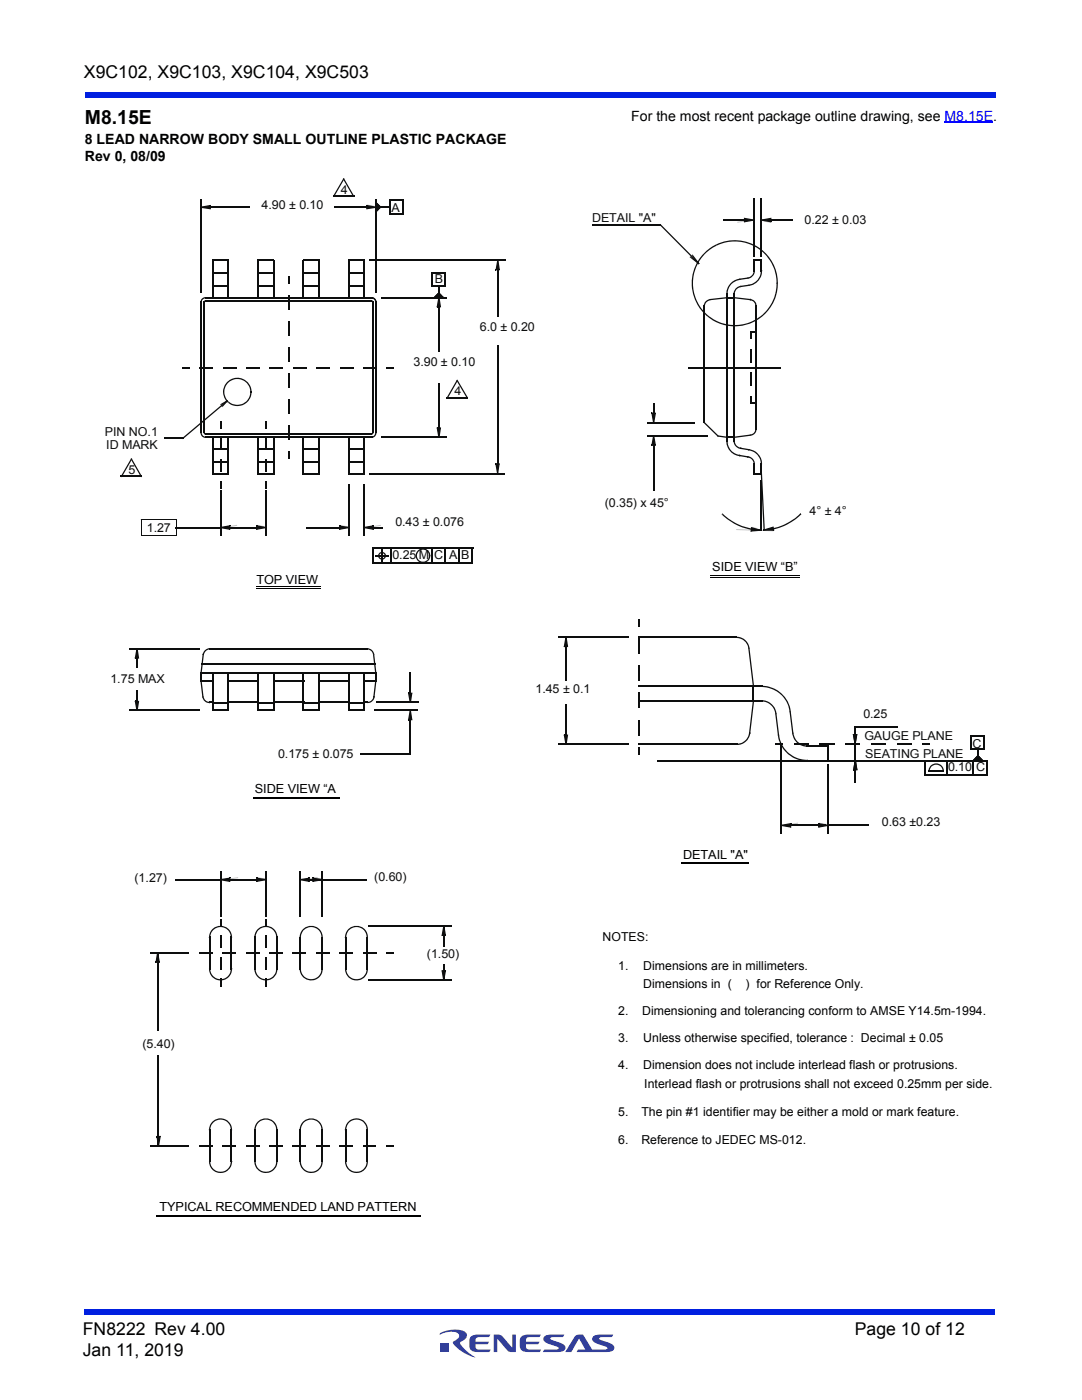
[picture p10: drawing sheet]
<svg xmlns="http://www.w3.org/2000/svg" width="216mm" height="279mm" viewBox="0 0 216 279" stroke-linecap="round" stroke-linejoin="round" font-family="sans-serif">
<defs><g id="words">
<text font-size="3.9" x="16.9" y="24.8">M8.15E</text>
<g font-size="3.5">
<text x="16.7" y="15.6">X9C102, X9C103, X9C104, X9C503</text>
<text x="16.5" y="266.5">FN8222 Rev 4.00</text>
<text x="170.6" y="266.5">Page 10 of 12</text>
<text x="16.5" y="270.7">Jan 11, 2019</text>
</g>
<g font-size="2.8">
<text x="16.9" y="28.7">8 LEAD NARROW BODY SMALL OUTLINE PLASTIC PACKAGE</text>
<text x="125.9" y="24.1">For the most recent package outline drawing, see M8.15E.</text>
<text x="16.9" y="32.2">Rev 0, 08/09</text>
</g>
<g font-size="2.5" fill="#0d0e0e">
<text x="52.2" y="41.7">4.90 ± 0.10</text>
<text x="68" y="38.7">4</text>
<text x="78.1" y="42.4">A</text>
<text x="118.2" y="44.2">DETAIL &quot;A&quot;</text>
<text x="160.5" y="44.7">0.22 ± 0.03</text>
<text x="86.7" y="56.5">B</text>
<text x="95.8" y="66">6.0 ± 0.20</text>
<text x="82.5" y="73.1">3.90 ± 0.10</text>
<text x="90.7" y="78.8">4</text>
<text x="20.9" y="87">PIN NO.1</text>
<text x="21.2" y="89.6">ID MARK</text>
<text x="25.7" y="94.6">5</text>
<text x="120.7" y="101.1">(0.35) x 45°</text>
<text x="29.3" y="106.2">1.27</text>
<text x="78.9" y="104.9">0.43 ± 0.076</text>
<text x="161.5" y="102.8">4° ± 4°</text>
<text x="78.3" y="111.6">0.25 M C</text>
<text x="89.6" y="111.6">A</text>
<text x="92" y="111.6">B</text>
<text x="22.1" y="136.3">1.75 MAX</text>
<text x="106.8" y="138.2">1.45 ± 0.1</text>
<text x="172.3" y="143.3">0.25</text>
<text x="172.5" y="147.6">GAUGE PLANE</text>
<text x="194" y="149.2">C</text>
<text x="55.5" y="151.4">0.175 ± 0.075</text>
<text x="172.7" y="151.2">SEATING PLANE</text>
<text x="189.2" y="153.9">0.10 C</text>
<text x="176" y="164.8">0.63 ±0.23</text>
<text x="26.9" y="176">(1.27)</text>
<text x="74.7" y="175.9">(0.60)</text>
<text x="85.2" y="191.2">(1.50)</text>
<text x="28.4" y="209.1">(5.40)</text>
</g>
<g font-size="2.5">
<text x="142.1" y="114">SIDE VIEW “B”</text>
<text x="51.2" y="116.6">TOP VIEW</text>
<text x="50.8" y="158.2">SIDE VIEW “A</text>
<text x="136.3" y="171.4">DETAIL &quot;A&quot;</text>
<text x="120.2" y="187.7">NOTES:</text>
<text x="123.4" y="193.5">1.</text>
<text x="128.4" y="197.1">Dimensions in (</text>
<text x="128.4" y="193.5">Dimensions are in millimeters.</text>
<text x="148.8" y="197.1">) for Reference Only.</text>
<text x="123.4" y="202.5">2.</text>
<text x="128.1" y="202.5">Dimensioning and tolerancing conform to AMSE Y14.5m-1994.</text>
<text x="123.4" y="207.9">3.</text>
<text x="128.4" y="208">Unless otherwise specified, tolerance : Decimal ± 0.05</text>
<text x="123.4" y="213.4">4.</text>
<text x="128.4" y="213.4">Dimension does not include interlead flash or protrusions.</text>
<text x="128.6" y="217.2">Interlead flash or protrusions shall not exceed 0.25mm per side.</text>
<text x="123.4" y="222.8">5.</text>
<text x="128" y="222.6">The pin #1 identifier may be either a mold or mark feature.</text>
<text x="123.4" y="228.4">6.</text>
<text x="128" y="228.2">Reference to JEDEC MS-012.</text>
<text x="31.8" y="241.6">TYPICAL RECOMMENDED LAND PATTERN</text>
</g>
</g></defs>
<g fill="#323f99">
<path d="M98.5 266.3h.7a1.2 1.2 0 0 1 1.1 .5l1.9 2.2v-2.7h.7v3.5h-.7a1.04 1.04 0 0 1-1-.4l-2-2.2v2.6h-.7z"/>
<path d="M93.9 266.8l.8-.4 3.2-.1-.3 .5-2.3 .1a.7 .7 0 0 0-.4 .9h2.7l-.4 .5h-2.3v.4l.2 .5 .2 .1h2.6l-.3 .5h-2.3a1.36 1.36 0 0 1-1.7-1.2l.1-1.5z"/>
<path d="M104 266.8l.8-.4 3.1-.1-.3 .5-2.3 .1a.7 .7 0 0 0-.3 .9h2.7l-.4 .5h-2.3v.4l.1 .5 .3 .1h2.6l-.3 .5h-2.3a1.36 1.36 0 0 1-1.7-1.2l.1-1.5z"/>
<path d="M108.6 266.7l.8-.3 3.2-.1-.3 .5-2.5 .2v.3l.6 .2a3.4 3.4 0 0 1 2.4 1.3 .85 .85 0 0 1-1 1h-3.5l.3-.4 2.8-.2v-.3l-.6-.2a3.4 3.4 0 0 1-2.4-1.3l.1-.5z"/>
<path d="M114.8 266.6a1.8 1.8 0 0 1 1.5-.3l1.9 3h2.3l.7-.1v-.3l-.6-.2a3.4 3.4 0 0 1-2.4-1.3 .85 .85 0 0 1 1-1l3.2-.1-.3 .5-2.5 .2v.3l.6 .2a3.4 3.4 0 0 1 2.4 1.3 .85 .85 0 0 1-1 1h-6.5l.3-.4 1.4-.1-1.2-2.1-1.6 2.6h-1.2z"/>
<path d="M88 268h1.6v1.7h-1.6z"/>
<path d="M87.8 266.1a5.6 5.6 0 0 1 5.1-.2 1.19 1.19 0 0 1-.8 1.8l-.3 .3a6.8 6.8 0 0 0 3 2.9 7.1 7.1 0 0 1-4.4-3l.5-.4a.81 .81 0 0 0 .7-.8 .81 .81 0 0 0-.6-.8 5.3 5.3 0 0 0-3.3 .4z"/>
</g>
<g fill="#001fe0">
<path d="M16.9 261.3h181.7v1h-181.7z"/>
<path d="M16.9 18.4h181.7v1h-181.7z"/>
</g>
<path d="M51.1 117.1h12.9M51.1 117.4h12.9M50.6 159.1h17.2M50.6 159.3h17.2M136 172.1h13.5M136 172.3h13.5M31.3 242.6h52.6M31.3 242.8h52.6" fill="none" stroke="#000" stroke-width=".2"/>
<path d="M80.3 39.8h.2v.1h-.2z" fill="#0d0e0e"/>
<path d="M80.4 39.9v2.9" fill="none" stroke="#0d0e0e" stroke-width=".25"/>
<path d="M77.6 39.8h.3v.1h-.3z" fill="#0d0e0e"/>
<path d="M77.8 39.9v2.9" fill="none" stroke="#0d0e0e" stroke-width=".25"/>
<path d="M77.6 42.5h.2v.3h-.2z" fill="#0d0e0e"/>
<path d="M77.8 42.7h2.7" fill="none" stroke="#0d0e0e" stroke-width=".25"/>
<path d="M86.1 54.3h.1v.2h-.1z" fill="#0d0e0e"/>
<path d="M86.2 54.4h2.8" fill="none" stroke="#0d0e0e" stroke-width=".25"/>
<path d="M88.7 54.3h.3v.1h-.3z" fill="#0d0e0e"/>
<path d="M88.9 54.4v2.9" fill="none" stroke="#0d0e0e" stroke-width=".25"/>
<path d="M86.1 54.3h.2v.1h-.2z" fill="#0d0e0e"/>
<path d="M86.2 54.4v2.9" fill="none" stroke="#0d0e0e" stroke-width=".25"/>
<g fill="#0d0e0e">
<path d="M75.8 41.2h.1v.2h-.1z"/>
<path d="M75.9 41.2h2v.2h-2z"/>
<path d="M75.8 41.4v.1l-.1 .2-.1-.1z"/>
<path d="M75 40.7l.1 .1-.2 .2-.1-.1z"/>
<path d="M75.1 40.8l.7 .6-.2 .2-.7-.6z"/>
<path d="M75.8 41.4l.1 .1-.2 .2-.1-.1z"/>
<path d="M75 40.7h.1l-.2 .2h-.1z"/>
<path d="M75.1 40.7l.7 .7-.2 .2-.7-.7z"/>
<path d="M75 40.6l.1 .1-.2 .2-.1-.1z"/>
<path d="M75.9 41.4v.1l-.1 .2-.1-.1z"/>
<path d="M75 40.6h.1l-.2 .2-.1-.1z"/>
<path d="M75.1 40.6l.8 .8-.2 .2-.8-.8z"/>
<path d="M75.9 41.4l-.1 .2-.1-.1z"/>
<path d="M75 40.5l.1 .1-.2 .1h-.1z"/>
<path d="M74.9 40.7l.2-.1 .8 .8-.2 .1z"/>
<path d="M75.9 41.3l.1 .1-.2 .2-.1-.1z"/>
<path d="M75 40.4l.1 .1-.2 .2-.1-.1z"/>
<path d="M74.9 40.7l.2-.2 .8 .8-.2 .2z"/>
<path d="M75.9 41.3l.1 .1-.2 .1v-.1z"/>
<path d="M75 40.3l.1 .1-.2 .2-.1-.1z"/>
<path d="M74.9 40.6l.2-.2 .8 .9-.1 .1z"/>
<path d="M76 41.3h.1l-.2 .2-.1-.1z"/>
<path d="M75 40.3l.1 .1-.2 .1-.1-.1z"/>
<path d="M74.9 40.5l.2-.1 .9 .9-.2 .1z"/>
<path d="M76 41.2l.1 .1-.2 .2-.1-.1z"/>
<path d="M75 40.3h.1l-.2 .2-.1-.1z"/>
<path d="M75.1 40.3l.9 .9-.2 .2-.9-.9z"/>
<path d="M75 40.2l.1 .1-.2 .2-.1-.1z"/>
<path d="M74.9 40.5l.2-.2 .9 .9-.2 .2z"/>
<path d="M75.6 41.7h.1l-.2 .2-.1-.1z"/>
<path d="M75 41.1l.1 .1-.2 .2-.1-.1z"/>
<path d="M75.1 41.2l.5 .5-.2 .1-.5-.4z"/>
<path d="M75.6 41.6l.1 .1-.2 .2-.1-.1z"/>
<path d="M75 41.1h.1l-.2 .2h-.1z"/>
<path d="M75.1 41.1l.5 .5-.2 .2-.5-.5z"/>
<path d="M75.6 41.6l.1 .1-.2 .1h-.1z"/>
<path d="M75 41l.1 .1-.2 .1-.1-.1z"/>
<path d="M74.9 41.2l.2-.1 .5 .5-.2 .2z"/>
<path d="M75.6 41.6h.1l-.1 .2-.1-.1z"/>
<path d="M75 40.9l.1 .1-.2 .2-.1-.1z"/>
<path d="M75.1 41l.5 .6-.1 .1-.6-.5z"/>
<path d="M75.7 41.5l.1 .1-.2 .2-.1-.1z"/>
<path d="M75 40.9l.1 .1-.2 .1h-.1z"/>
<path d="M75.1 41l.6 .5-.2 .2-.6-.6z"/>
<path d="M75 40.8l.1 .1-.2 .2-.1-.1z"/>
<path d="M75.1 40.9l.6 .6-.2 .2-.6-.6z"/>
<path d="M75.5 41.7l.1 .1-.1 .2-.1-.1z"/>
<path d="M75 41.2l.1 .1-.2 .2-.1-.1z"/>
<path d="M75.1 41.3l.4 .4-.1 .2-.5-.4z"/>
<path d="M75.1 42l.1 .1-.1 .2h-.1z"/>
<path d="M75 42h.1l-.1 .2h-.2z"/>
<path d="M75.1 42l-.1 .3z"/>
<path d="M75.2 42.1h.1l-.2 .2-.1-.1z"/>
<path d="M75 41.9l.1 .1-.2 .1-.1-.1z"/>
<path d="M74.9 42.1l.2-.1 .1 .1-.2 .1z"/>
<path d="M75.2 42l.1 .1-.2 .2v-.1z"/>
<path d="M75 41.8l.1 .1-.2 .1h-.1z"/>
<path d="M75.1 41.9l.1 .1-.1 .2-.2-.2z"/>
<path d="M75.3 42h.1l-.2 .2h-.1z"/>
<path d="M75 41.8h.1l-.2 .2h-.1z"/>
<path d="M75.1 41.8l.2 .2-.2 .2-.2-.2z"/>
<path d="M75.3 42h.1l-.2 .2-.1-.1z"/>
<path d="M75 41.7l.1 .1-.2 .1-.1-.1z"/>
<path d="M74.9 41.9l.2-.1 .2 .2-.2 .1z"/>
<path d="M75.3 41.9l.1 .1-.2 .2-.1-.1z"/>
<path d="M75 41.6l.1 .1-.2 .2-.1-.1z"/>
<path d="M74.9 41.9l.2-.2 .2 .2-.2 .2z"/>
<path d="M74.9 42.2h.2v.1h-.2z"/>
<path d="M74.9 40.3h.2v1.9h-.2z"/>
<path d="M75.9 41.1l.2 .2-.1 .1-.2-.2z"/>
<path d="M74.8 42.2l.1-.1 .2 .2-.1 .1z"/>
<path d="M74.9 42.1l.9-.9 .2 .2-.9 .9z"/>
<path d="M75.3 41.9l.1 .1-.2 .1z"/>
<path d="M75 41.6h.1l-.2 .2-.1-.1z"/>
<path d="M75.1 41.6l.2 .3-.1 .2-.3-.3z"/>
<path d="M75.4 41.8l.1 .1-.2 .2-.1-.1z"/>
<path d="M75 41.5l.1 .1-.2 .2-.1-.1z"/>
<path d="M75.1 41.6l.3 .2-.2 .2-.3-.2z"/>
<path d="M75 41.4l.1 .1-.2 .2-.1-.1z"/>
<path d="M75.1 41.5l.3 .3-.2 .2-.3-.3z"/>
<path d="M75.4 41.8h.1l-.1 .2h-.1z"/>
<path d="M75 41.4h.1l-.2 .2h-.1z"/>
<path d="M75.1 41.4l.3 .4-.1 .2-.4-.4z"/>
<path d="M75.5 41.7l.1 .1-.2 .2-.1-.1z"/>
<path d="M75 41.3l.1 .1-.2 .2-.1-.1z"/>
<path d="M75.1 41.4l.4 .3-.2 .2-.4-.3z"/>
<path d="M74.9 41.5l.2-.2 .4 .4-.2 .2z"/>
</g>
<path d="M77.6 39.9h2.9" fill="none" stroke="#0d0e0e" stroke-width=".25"/>
<g fill="#0d0e0e">
<path d="M87.4 57h.3v1.6h-.3z"/>
<path d="M88.4 59.2l.2 .2h-.1l-.2-.1z"/>
<path d="M88.2 59.4v-.1l.2 .2-.1 .1z"/>
<path d="M88.2 59.3l.3 .1z"/>
<path d="M88.3 59.1l.2 .2-.1 .1-.1-.2z"/>
<path d="M88.1 59.4l.1-.1 .1 .2-.1 .1z"/>
<path d="M88.2 59.3l.1-.1 .1 .2-.1 .1z"/>
<path d="M88.3 59.1l.2 .2-.1 .1-.2-.2z"/>
<path d="M88.1 59.3l.2 .2-.1 .1-.1-.2z"/>
<path d="M88.2 59.2l.2 .2-.1 .1-.2-.2z"/>
</g>
<path d="M86.5 59.4h2.1" fill="none" stroke="#0d0e0e" stroke-width=".25"/>
<g fill="#0d0e0e">
<path d="M88.2 59l.1 .2v.1l-.2-.2z"/>
<path d="M87.8 59.4l.1-.1 .1 .2-.1 .1z"/>
<path d="M87.9 59.3l.2-.2 .2 .2-.3 .2z"/>
<path d="M88.3 59.1l.2 .1-.1 .1-.2-.1z"/>
<path d="M88.1 59.3l.1 .2v.1l-.2-.2z"/>
<path d="M88.2 59.2l.2 .1-.2 .2-.1-.2z"/>
<path d="M88.2 59.1l.2 .1-.1 .1-.1-.1z"/>
<path d="M87.9 59.4l.1-.1 .2 .2-.1 .1z"/>
<path d="M88 59.3l.2-.1 .1 .1-.1 .2z"/>
<path d="M88.2 59l.2 .2-.1 .1-.2-.2z"/>
<path d="M87.8 59.4l.1-.1 .2 .2-.1 .1z"/>
<path d="M87.9 59.3l.2-.2 .2 .2-.2 .2z"/>
<path d="M87.8 58.6l.2 .2-.1 .1-.2-.2z"/>
<path d="M87.1 59.3l.2 .2-.1 .1-.2-.2z"/>
<path d="M87.7 58.7l.2 .2-.6 .6-.2-.2z"/>
<path d="M87.7 58.7l.1-.1 .2 .2-.1 .1z"/>
<path d="M87 59.4v-.1l.2 .2-.1 .1z"/>
<path d="M87 59.3l.7-.6 .2 .2-.7 .6z"/>
<path d="M87.8 58.5l.1 .2-.1 .1-.1-.2z"/>
<path d="M86.9 59.4l.1-.1 .1 .2v.1z"/>
<path d="M87 59.3l.7-.7 .1 .2-.7 .7z"/>
<path d="M87.7 58.6v-.1l.2 .2-.1 .1z"/>
<path d="M86.8 59.4l.1-.1 .2 .2-.1 .1z"/>
<path d="M86.9 59.3l.8-.7 .1 .2-.7 .7z"/>
<path d="M87.7 58.5l.2 .2h-.1l-.2-.1z"/>
<path d="M86.9 59.3l.2 .2-.1 .1-.2-.2z"/>
<path d="M87.6 58.6l.2 .1-.7 .8-.2-.2z"/>
<path d="M87.7 58.5l.1 .2h-.1l-.1-.1z"/>
<path d="M86.7 59.4l.1-.1 .2 .2-.1 .1z"/>
<path d="M86.8 59.3l.8-.7 .1 .1-.7 .8z"/>
<path d="M87.6 58.4l.2 .2-.1 .1-.2-.2z"/>
<path d="M86.7 59.4v-.1l.2 .2-.1 .1z"/>
<path d="M86.7 59.3l.8-.8 .2 .2-.8 .8z"/>
<path d="M87.5 58.5l.1-.1 .2 .2-.1 .1z"/>
<path d="M86.6 59.4l.1-.1 .1 .2-.1 .1z"/>
<path d="M86.7 59.3l.8-.8 .2 .2-.9 .8z"/>
<path d="M87.5 58.4l.2 .1v.1l-.2-.1z"/>
<path d="M86.6 59.3l.2 .2-.1 .1-.1-.2z"/>
<path d="M87.5 58.5l.2 .1-.9 .9-.2-.2z"/>
<path d="M87.5 58.3l.2 .2-.1 .1-.2-.2z"/>
<path d="M86.6 59.3l.1 .2v.1l-.2-.2z"/>
<path d="M87.4 58.4l.2 .2-.9 .9-.1-.2z"/>
<path d="M86.4 59.4l.1-.1 .2 .2-.1 .1z"/>
<path d="M86.5 59.3l.9-.9 .2 .2-.9 .9z"/>
<path d="M87.9 58.7l.2 .2-.1 .1-.2-.2z"/>
<path d="M87.2 59.4l.1-.1 .2 .2-.1 .1z"/>
<path d="M87.3 59.3l.5-.5 .2 .2-.5 .5z"/>
<path d="M87.9 58.7l.1 .2h-.1l-.1-.1z"/>
<path d="M87.1 59.4l.1-.1 .2 .2-.1 .1z"/>
<path d="M87.8 58.8l.1 .1-.5 .6-.2-.2z"/>
<path d="M87.8 58.7l.2 .1-.1 .1-.1-.2z"/>
<path d="M87.2 59.3l.2 .2-.1 .1-.2-.2z"/>
<path d="M87.8 58.7l.1 .2-.5 .6-.2-.2z"/>
<path d="M88.1 59l.2 .1-.1 .1-.1-.1z"/>
<path d="M87.8 59.3l.2 .2-.1 .1-.2-.2z"/>
<path d="M88.1 59.1l.1 .1-.2 .3-.2-.2z"/>
<path d="M88.1 58.9l.2 .2-.1 .1-.2-.2z"/>
<path d="M87.8 59.3l.1 .2v.1l-.2-.2z"/>
<path d="M88 59l.2 .2-.3 .3-.1-.2z"/>
<path d="M88 59l.1-.1 .2 .2-.1 .1z"/>
<path d="M87.6 59.4l.1-.1 .1 .2v.1z"/>
<path d="M87.7 59.3l.3-.3 .2 .2-.4 .3z"/>
<path d="M88.1 58.9l.1 .1v.1l-.2-.2z"/>
<path d="M87.5 59.4l.1-.1 .2 .2-.1 .1z"/>
<path d="M88 58.9l.2 .2-.4 .4-.2-.2z"/>
<path d="M88 58.8l.2 .2-.1 .1-.2-.2z"/>
<path d="M87.5 59.3l.2 .2v.1l-.2-.2z"/>
<path d="M87.9 58.9l.2 .2-.4 .4-.2-.2z"/>
<path d="M87.5 59.3l.2 .2-.1 .1-.2-.2z"/>
<path d="M88 58.8l.2 .1-.1 .1-.2-.2z"/>
<path d="M87.4 59.3l.2 .2-.1 .1-.1-.2z"/>
<path d="M87.9 58.8l.2 .2-.5 .5-.2-.2z"/>
<path d="M87.9 58.8l.2 .1-.1 .1z"/>
<path d="M87.3 59.4l.1-.1 .1 .2-.1 .1z"/>
<path d="M87.4 59.3l.5-.5 .1 .2-.5 .5z"/>
<path d="M87.4 58.5l.1-.2 .1 .1-.2 .2z"/>
<path d="M88.5 59.3l.1 .1-.2 .2-.1-.1z"/>
<path d="M87.4 58.6l.2-.2 .9 .9-.2 .2z"/>
</g>
<path d="M86.1 57.1h2.9" fill="none" stroke="#0d0e0e" stroke-width=".25"/>
<g fill="#0d0e0e">
<path d="M70.4 39.2l.3-.1v.1l-.2 .1z"/>
<path d="M68.4 35.7l.2-.1 .1 .1-.2 .1z"/>
<path d="M68.5 35.8l.2-.1 2 3.4-.3 .1z"/>
</g>
<path d="M66.5 39.2h4.2" fill="none" stroke="#0d0e0e" stroke-width=".25"/>
<g fill="#0d0e0e">
<path d="M66.5 39.1l.2 .1-.1 .1-.2-.1z"/>
<path d="M68.5 35.6l.2 .1v.1l-.2-.1z"/>
<path d="M68.5 35.7l.2 .1-2 3.4-.2-.1z"/>
<path d="M93.1 79.4l.2-.1 .1 .1-.2 .1z"/>
<path d="M91.1 75.9l.2-.1v.1l-.2 .1z"/>
<path d="M91.1 76l.2-.1 2 3.4-.2 .1z"/>
</g>
<path d="M89.1 79.4h4.3" fill="none" stroke="#0d0e0e" stroke-width=".25"/>
<g fill="#0d0e0e">
<path d="M89.2 79.3l.2 .1-.1 .1-.2-.1z"/>
<path d="M91.2 75.8l.2 .1-.1 .1-.2-.1z"/>
<path d="M91.1 75.9l.2 .1-1.9 3.4-.2-.1z"/>
</g>
<path d="M74.2 109.4h20.2" fill="none" stroke="#0d0e0e" stroke-width=".25"/>
<path d="M94.3 112.3h.1v.2h-.1z" fill="#0d0e0e"/>
<path d="M74.2 112.4h20.1" fill="none" stroke="#0d0e0e" stroke-width=".25"/>
<g fill="#0d0e0e">
<path d="M76.2 110.8h.1v.2h-.1z"/>
<path d="M74.9 110.8h1.3v.2h-1.3z"/>
<path d="M76.8 110.9h.2v.1h-.2z"/>
<path d="M75.7 110.4a.81 .81 0 0 1 .8-.2 .81 .81 0 0 1 .5 .7h-.2l-.3-.5h-.3l-.4 .2-.1 .3 .1 .4 .3 .1h.5l.2-.5h.2a.79 .79 0 0 1-1.1 .7 .79 .79 0 0 1-.2-1.2z"/>
<path d="M76.8 110.9h.2z"/>
<path d="M76.8 110.7l.2 .1v.1h-.2z"/>
</g>
<path d="M74.3 109.3v3.2M78.1 109.3v3.2" fill="none" stroke="#0d0e0e" stroke-width=".25"/>
<g fill="#0d0e0e">
<path d="M76.1 109.6h.2v1.4h-.2z"/>
<path d="M76.1 110.8h.2v1.4h-.2z"/>
<path d="M76.1 110.8h1.4v.2h-1.4z"/>
</g>
<path d="M86.1 109.3v3.2" fill="none" stroke="#0d0e0e" stroke-width=".25"/>
<g fill="#0d0e0e">
<path d="M85.6 110.9h.3v.1h-.3z"/>
<path d="M83.3 109.9a1.44 1.44 0 0 1 1.6-.4 1.44 1.44 0 0 1 1 1.4h-.3l-.1-.6-.6-.5h-1l-.6 .5-.1 .9 .4 .6 .6 .3h.4l.6-.3 .1 .2a1.46 1.46 0 0 1-1.9-.1 1.46 1.46 0 0 1-.1-2z"/>
<path d="M85.6 110.9h.3l-.1 .3-.5 .8-.1-.2 .3-.3z"/>
<path d="M85.6 110.8h.3v.1h-.3z"/>
<path d="M85.6 110.9h.3z"/>
</g>
<path d="M88.8 109.3v3.2M91.7 109.3v3.2M94.3 109.3v3.2M193.6 146.8h3M193.8 146.7v2.9M196.4 146.7v2.9" fill="none" stroke="#0d0e0e" stroke-width=".25"/>
<g fill="#0d0e0e">
<path d="M195 149.4h.2v1.6h-.2z"/>
<path d="M195.9 151.5l.2 .2v.1l-.2-.2z"/>
<path d="M195.8 151.7l.2 .2-.1 .1-.2-.2z"/>
<path d="M195.9 151.6l.1 .3z"/>
<path d="M195.9 151.5l.2 .2-.1 .1-.1-.2z"/>
<path d="M195.7 151.8v-.1l.2 .2-.1 .1z"/>
<path d="M195.7 151.7l.2-.1 .1 .2-.1 .1z"/>
<path d="M195.9 151.5l.2 .2-.1 .1-.2-.2z"/>
<path d="M195.6 151.8l.1-.1 .2 .2-.1 .1z"/>
<path d="M195.7 151.7l.1-.1 .2 .2-.1 .1z"/>
</g>
<path d="M194.1 151.8h2" fill="none" stroke="#0d0e0e" stroke-width=".25"/>
<g fill="#0d0e0e">
<path d="M195.7 151.4l.2 .1v.1l-.2-.2z"/>
<path d="M195.4 151.7l.2 .2-.1 .1-.2-.2z"/>
<path d="M195.7 151.4l.2 .2-.3 .3-.2-.2z"/>
<path d="M195.9 151.5l.1 .1v.1l-.2-.1z"/>
<path d="M195.6 151.7l.2 .2-.1 .1-.1-.2z"/>
<path d="M195.8 151.6l.2 .1-.2 .2-.2-.2z"/>
<path d="M195.8 151.4l.2 .2-.1 .1-.2-.2z"/>
<path d="M195.6 151.7l.2 .2-.1 .1-.2-.2z"/>
<path d="M195.7 151.5l.2 .2-.1 .2-.2-.2z"/>
<path d="M195.4 151.8l.1-.1 .2 .2-.1 .1z"/>
<path d="M195.5 151.7l.2-.2 .2 .2-.2 .2z"/>
<path d="M195.4 151l.2 .2h-.1l-.2-.1z"/>
<path d="M194.7 151.7l.2 .2-.1 .1-.2-.2z"/>
<path d="M195.3 151.1l.2 .1-.6 .7-.2-.2z"/>
<path d="M195.3 150.9l.2 .2v.1l-.2-.2z"/>
<path d="M194.6 151.7l.2 .2-.1 .1-.2-.2z"/>
<path d="M195.3 151l.2 .2-.7 .7-.2-.2z"/>
<path d="M195.2 151l.1-.1 .2 .2-.1 .1z"/>
<path d="M194.4 151.8l.1-.1 .1 .2v.1z"/>
<path d="M194.5 151.7l.7-.7 .2 .2-.8 .7z"/>
<path d="M195.3 150.9l.2 .1-.1 .1-.2-.1z"/>
<path d="M194.5 151.7l.1 .2v.1l-.2-.2z"/>
<path d="M195.2 151l.2 .1-.8 .8-.1-.2z"/>
<path d="M195.2 150.8l.2 .2-.1 .1-.1-.2z"/>
<path d="M194.3 151.8l.1-.1 .1 .2v.1z"/>
<path d="M194.4 151.7l.8-.8 .1 .2-.8 .8z"/>
<path d="M195.2 150.8l.2 .2h-.1l-.2-.1z"/>
<path d="M194.3 151.7l.2 .2-.1 .1-.2-.2z"/>
<path d="M195.1 150.9l.2 .1-.8 .9-.2-.2z"/>
<path d="M195.2 150.8l.1 .1v.1l-.2-.1z"/>
<path d="M194.2 151.7l.2 .2v.1l-.2-.2z"/>
<path d="M195.1 150.9l.2 .1-.9 .9-.2-.2z"/>
<path d="M195.1 150.7l.2 .2-.1 .1-.1-.2z"/>
<path d="M194.1 151.8l.1-.1 .1 .2-.1 .1z"/>
<path d="M194.2 151.7l.9-.9 .1 .2-.9 .9z"/>
<path d="M195.1 150.7l.2 .2h-.1l-.2-.1z"/>
<path d="M194.1 151.7l.2 .2-.1 .1-.1-.2z"/>
<path d="M195 150.8l.2 .1-.9 1-.2-.2z"/>
<path d="M194.1 151.7l.2 .2-.1 .1-.2-.2z"/>
<path d="M195.5 151.1l.2 .1-.1 .1-.2-.1z"/>
<path d="M194.9 151.7l.2 .2-.1 .1-.2-.2z"/>
<path d="M195.4 151.2l.2 .1-.5 .6-.2-.2z"/>
<path d="M195.5 151l.1 .2-.1 .1-.1-.2z"/>
<path d="M194.7 151.8l.1-.1 .2 .2-.1 .1z"/>
<path d="M195.4 151.1l.1 .2-.5 .6-.2-.2z"/>
<path d="M195.4 151l.2 .2-.1 .1-.2-.2z"/>
<path d="M194.8 151.7l.1 .2v.1l-.2-.2z"/>
<path d="M195.3 151.1l.2 .2-.6 .6-.1-.2z"/>
<path d="M195.7 151.3l.2 .2-.1 .1-.2-.2z"/>
<path d="M195.6 151.4l.2 .2-.2 .3-.2-.2z"/>
<path d="M195.3 151.7l.2 .2-.1 .1-.2-.2z"/>
<path d="M195.6 151.4l.2 .2-.3 .3-.2-.2z"/>
<path d="M195.7 151.3l.2 .1-.1 .1-.2-.2z"/>
<path d="M195.6 151.3l.2 .2-.3 .4-.2-.2z"/>
<path d="M195.7 151.2l.1 .2-.1 .1-.1-.2z"/>
<path d="M195.1 151.8l.1-.1 .1 .2v.1z"/>
<path d="M195.2 151.7l.4-.4 .1 .2-.4 .4z"/>
<path d="M195.6 151.2l.2 .2h-.1l-.2-.1z"/>
<path d="M195 151.8l.1-.1 .2 .2-.1 .1z"/>
<path d="M195.5 151.3l.2 .1-.4 .5-.2-.2z"/>
<path d="M195.6 151.2l.1 .2-.2-.1z"/>
<path d="M195 151.8l.1-.1 .1 .2v.1z"/>
<path d="M195.5 151.3l.2 .1-.5 .5-.1-.2z"/>
<path d="M195.6 151.2l.1 .1-.1 .1-.1-.2z"/>
<path d="M194.9 151.8l.1-.1 .2 .2-.1 .1z"/>
<path d="M195 151.7l.5-.5 .1 .2-.4 .5z"/>
<path d="M195.5 151.1l.2 .2-.1 .1-.2-.2z"/>
<path d="M194.9 151.7l.2 .2v.1l-.2-.2z"/>
<path d="M195.4 151.2l.2 .2-.5 .5-.2-.2z"/>
<path d="M194.9 150.9l.2-.2 .1 .1-.2 .1z"/>
<path d="M195.9 151.9l.2-.2 .1 .1-.2 .2z"/>
<path d="M195 150.9l.2-.1 .9 .9-.2 .2z"/>
</g>
<path d="M184.6 154.6h12.5M184.6 151.7v3.1M189 151.7v3.1M193.6 149.5h3" fill="none" stroke="#0d0e0e" stroke-width=".25"/>
<g fill="#0d0e0e">
<path d="M188.1 153.9h.2v.1h-.2z"/>
<path d="M185.6 152.9a1.54 1.54 0 0 1 1.7-.5 1.54 1.54 0 0 1 1 1.5h-.2l-.1-.5-.3-.4-.8-.4-.9 .3-.4 .5-.1 .5h-.2z"/>
<path d="M185.3 153.9h.2z"/>
<path d="M185.3 153.9h.2v.2l-.3-.1z"/>
</g>
<path d="M185.3 153.9h3M194.1 151.7v3.1M197 151.7v3.1" fill="none" stroke="#0d0e0e" stroke-width=".25"/>
<g fill="#0d0e0e">
<path d="M28.1 95.1l.2-.1 .1 .1-.2 .2z"/>
<path d="M26.1 91.6l.2-.1v.1l-.2 .1z"/>
<path d="M26.1 91.7l.2-.1 2 3.4-.2 .1z"/>
</g>
<path d="M24.1 95.1h4.2" fill="none" stroke="#0d0e0e" stroke-width=".25"/>
<g fill="#0d0e0e">
<path d="M24.1 95l.2 .1v.2l-.2-.2z"/>
<path d="M26.2 91.5l.2 .1-.1 .1-.2-.1z"/>
<path d="M26.1 91.6l.2 .1-2 3.4-.2-.1z"/>
<path d="M155 56.5h.2v.1l-.2 .1z"/>
<path d="M142.9 48.8a8.6 8.6 0 0 1 12.3 7.7h-.2l-.4-2.5-.8-1.8-1.5-1.8-1.4-1-2.2-.9-1.7-.3-1.7 .1-2.3 .7z"/>
<path d="M140.7 50.3l.8-.7 1.4-.8 .1 .2-1.4 .8-1.2 1.1-1.1 1.7-.8 1.8-.2 2.5 .2 1.7 .6 1.6 .8 1.3 1.4 1.5-.1 .2a8.6 8.6 0 0 1-.5-12.9z"/>
<path d="M141.3 63l1.7 1.1 1.9 .6 1.7 .2 2.5-.4 1.8-.8 1.4-1 .8-.9 .9-1.3 .7-1.9 .2 .1a8.6 8.6 0 0 1-13.7 4.5z"/>
<path d="M155 56.5h.2l-.3 2.2-.2-.1z"/>
<path d="M155 56.4h.2v.1h-.2z"/>
<path d="M155 56.5h.2z"/>
<path d="M36.3 73.2h1.5v.3h-1.5z"/>
</g>
<path d="M39.8 73.3h2.7M44.5 73.3h2.7M49.1 73.3h2.7M53.8 73.3h2.7M58.5 73.3h2.7M63.1 73.3h2.7M67.8 73.3h2.7M72.5 73.3h2.6" fill="none" stroke="#0d0e0e" stroke-width=".25"/>
<g fill="#0d0e0e">
<path d="M77.1 73.2h1.6v.3h-1.6z"/>
<path d="M57.4 55.2h.3v1.5h-.3z"/>
</g>
<path d="M57.6 58.9v3M57.6 64.1v3M57.6 69.3v2.9M57.6 74.4v3M57.6 79.6v2.9M57.6 84.8v2.9" fill="none" stroke="#0d0e0e" stroke-width=".25"/>
<g fill="#0d0e0e">
<path d="M57.4 90h.3v1.5h-.3z"/>
<path d="M52.9 84h.3v1.5h-.3z"/>
</g>
<path d="M53 87.3v2.5M53 91.7v2.5" fill="none" stroke="#0d0e0e" stroke-width=".25"/>
<g fill="#0d0e0e">
<path d="M52.9 96h.3v1.5h-.3z"/>
<path d="M43.9 84h.2v1.5h-.2z"/>
</g>
<path d="M44 87.3v2.5M44 91.7v2.5" fill="none" stroke="#0d0e0e" stroke-width=".25"/>
<path d="M43.9 96h.2v1.5h-.2z" fill="#0d0e0e"/>
<path d="M137.4 73.3h18.5" fill="none" stroke="#0d0e0e" stroke-width=".25"/>
<g fill="#0d0e0e">
<path d="M149.8 66.1h1.2v.2h-1.2z"/>
<path d="M149.8 80.3h1.2v.3h-1.2z"/>
<path d="M36.2 190.1h1.6v.2h-1.6z"/>
</g>
<path d="M39.8 190.2h2.6M44.4 190.2h2.7M49.1 190.2h2.7M53.7 190.2h2.7M58.4 190.2h2.7M63.1 190.2h2.6M67.7 190.2h2.7M72.4 190.2h2.7" fill="none" stroke="#0d0e0e" stroke-width=".25"/>
<g fill="#0d0e0e">
<path d="M77.1 190.1h1.5v.2h-1.5z"/>
<path d="M36.2 228.5h1.6v.3h-1.6z"/>
</g>
<path d="M39.8 228.6h2.6M44.4 228.6h2.7M49.1 228.6h2.7M53.7 228.6h2.7M58.4 228.6h2.7" fill="none" stroke="#0d0e0e" stroke-width=".25"/>
<path d="M63.1 228.5h.1v.3h-.1z" fill="#0d0e0e"/>
<path d="M63.2 228.6h2.5" fill="none" stroke="#0d0e0e" stroke-width=".25"/>
<path d="M67.7 228.5h.2v.3h-.2z" fill="#0d0e0e"/>
<path d="M67.9 228.6h2.5" fill="none" stroke="#0d0e0e" stroke-width=".25"/>
<path d="M72.4 228.5h.1v.3h-.1z" fill="#0d0e0e"/>
<path d="M72.5 228.6h2.6" fill="none" stroke="#0d0e0e" stroke-width=".25"/>
<g fill="#0d0e0e">
<path d="M77.1 228.5h.1v.3h-.1z"/>
<path d="M77.2 228.5h1.4v.3h-1.4z"/>
<path d="M52.9 196.8h.3v.1h-.3z"/>
<path d="M52.9 195.3h.3v1.5h-.3z"/>
<path d="M52.9 193.4h.3v.1h-.3z"/>
</g>
<path d="M53 191v2.4" fill="none" stroke="#0d0e0e" stroke-width=".25"/>
<path d="M52.9 189.1h.3v.1h-.3z" fill="#0d0e0e"/>
<path d="M53 186.7v2.4" fill="none" stroke="#0d0e0e" stroke-width=".25"/>
<g fill="#0d0e0e">
<path d="M52.9 184.7h.3v.1h-.3z"/>
<path d="M52.9 183.3h.3v1.4h-.3z"/>
<path d="M43.9 196.8h.2v.1h-.2z"/>
<path d="M43.9 195.3h.2v1.5h-.2z"/>
<path d="M43.9 193.4h.2v.1h-.2z"/>
</g>
<path d="M44 191v2.4" fill="none" stroke="#0d0e0e" stroke-width=".25"/>
<path d="M43.9 189.1h.2v.1h-.2z" fill="#0d0e0e"/>
<path d="M44 186.7v2.4" fill="none" stroke="#0d0e0e" stroke-width=".25"/>
<g fill="#0d0e0e">
<path d="M43.9 184.7h.2v.1h-.2z"/>
<path d="M43.9 183.3h.2v1.4h-.2z"/>
<path d="M76.1 87.1h.1v.3h-.1z"/>
</g>
<path d="M76.2 87.3h13" fill="none" stroke="#0d0e0e" stroke-width=".25"/>
<path d="M76.1 59.3h.1v.2h-.1z" fill="#0d0e0e"/>
<path d="M76.2 59.4h13" fill="none" stroke="#0d0e0e" stroke-width=".25"/>
<path d="M67.9 105.2h.2v.2h-.2z" fill="#0d0e0e"/>
<path d="M61.1 105.3h6.8" fill="none" stroke="#0d0e0e" stroke-width=".25"/>
<g fill="#0d0e0e">
<path d="M44 105.3l1.8-.3v.6z"/>
<path d="M51.2 105l1.8 .3-1.8 .3z"/>
</g>
<g fill="#0d0e0e">
<path d="M45.7 104.8h.3v.2h-.3z"/>
<path d="M44 105.2v.2v-.2l1.8 .3v.2l-.1-.7h.3v.7l-2-.3z"/>
<path d="M44 105.2l1.8-.4v.3l1.5-.3-3.3 .6z"/>
<path d="M45.8 104.8h.1l.1 .3h-.2z"/>
<path d="M45.8 104.8v.3z"/>
<path d="M51.1 104.8h.3v.2h-.3z"/>
<path d="M51.1 105h.3l-.2 .7v-.2l1.8-.3 .1 .2-2 .3z"/>
<path d="M51.2 104.8l1.9 .4-.1 .2-1.8-.3z"/>
<path d="M51.1 104.8h.1v.3h-.1z"/>
<path d="M51.2 104.8v.3z"/>
</g>
<path d="M44 97.9v9M53 97.9v9M45.7 105.3h5.7" fill="none" stroke="#0d0e0e" stroke-width=".25"/>
<g fill="#0d0e0e">
<path d="M67.8 105l1.8 .3-1.8 .3z"/>
<path d="M72.6 105.3l1.9-.3v.6z"/>
</g>
<g fill="#0d0e0e">
<path d="M67.6 104.9h.3v.1h-.3z"/>
<path d="M67.6 105h.3l-.1 .7v-.2l1.8-.3v.2l-2 .3z"/>
<path d="M67.8 104.9l1.8 .3v.2l-1.8-.3z"/>
<path d="M67.7 104.9h.1v.2h-.2z"/>
<path d="M67.8 104.9v.2z"/>
<path d="M74.4 104.8h.2v.2h-.2z"/>
<path d="M72.6 105.2l.1 .2v-.2l1.8 .3v.2l-.1-.7h.2v.7l-2-.3z"/>
<path d="M72.6 105.2l1.9-.4v.3l1.5-.3-3.3 .6z"/>
<path d="M74.5 104.8h.1v.3h-.1z"/>
<path d="M74.5 104.8v.3z"/>
</g>
<path d="M69.6 96.6v10.3M72.6 96.6v10.3M74.4 105.3h2" fill="none" stroke="#0d0e0e" stroke-width=".25"/>
<g fill="#0d0e0e">
<path d="M40.1 41.4l1.8-.4v.6z"/>
<path d="M73.2 41l1.8 .4-1.8 .2z"/>
</g>
<g fill="#0d0e0e">
<path d="M41.8 40.9h.3v.1h-.3z"/>
<path d="M40.1 41.2v.3v-.3l1.9 .3-.1 .3-.1-.8h.3v.8l-2-.3z"/>
<path d="M40.1 41.2l1.8-.3 .1 .3 1.4-.3-3.3 .6z"/>
<path d="M41.9 40.9h.1l.1 .2-.1 .1z"/>
<path d="M41.9 40.9l.1 .3z"/>
<path d="M73.1 40.9h.2v.1h-.2z"/>
<path d="M73.1 41h.2l-.1 .8v-.3l1.8-.3v.3l-1.9 .3z"/>
<path d="M73.2 40.9l1.8 .3v.3l-1.8-.3z"/>
<path d="M73.1 40.9h.1v.3l-.1-.1z"/>
<path d="M73.2 40.9v.3z"/>
</g>
<path d="M40.1 39.8v18.6M75 39.8v18.6M41.8 41.4h8.2M42.3 54.5h3.4M42.3 57.2h3.4M42.3 52h3.4M42.5 51.9v7.6M45.6 51.9v7.6M66.6 41.4h6.7" fill="none" stroke="#0d0e0e" stroke-width=".25"/>
<g fill="#0d0e0e">
<path d="M45.2 79.9h.1l.2 .2h-.1z"/>
<path d="M43.9 80.7l.1-.1 .2 .2-.1 .1z"/>
<path d="M44 80.6l1.2-.7 .2 .2-1.2 .7z"/>
<path d="M45.3 79.9l.2 .1-.1 .1-.2-.2z"/>
<path d="M44.3 81l.1 .2v.1l-.2-.2z"/>
<path d="M45.2 79.9l.2 .2-1 1.1-.1-.2z"/>
</g>
<path d="M32.8 87.5h3.8" fill="none" stroke="#0d0e0e" stroke-width=".25"/>
<g fill="#0d0e0e">
<path d="M45.2 79.9h.1l.2 .2h-.1z"/>
<path d="M36.3 87.5l.1-.1 .2 .2-.1 .1z"/>
<path d="M36.4 87.4l8.8-7.5 .2 .2-8.8 7.5z"/>
<path d="M49.9 78.2h.3v.1h-.3z"/>
<path d="M45.3 76.2a2.84 2.84 0 0 1 3.1-.6 2.84 2.84 0 0 1 1.8 2.6h-.3l-.1-.7-.4-.9-.8-.7-.7-.2-.8-.1-1 .4-.6 .4-.4 .6-.3 .9v.8l.3 .7 .6 .8-.1 .2a2.83 2.83 0 0 1-.3-4.2z"/>
<path d="M45.7 80.2l.6 .4 .8 .2 1.3-.2 1-.7 .4-.9 .1-.8h.3a2.85 2.85 0 0 1-1.6 2.6 2.85 2.85 0 0 1-3-.4z"/>
<path d="M49.9 78.1h.3v.1h-.3z"/>
<path d="M49.9 78.2h.3z"/>
<path d="M40 86.3l.2-.1v.2h-.2z"/>
<path d="M40 86.4h.2l.3 .5 .5 .2v.3l-.7-.3z"/>
<path d="M41 87.1v.3z"/>
<path d="M41 87.1h.2l-.1 .3h-.1z"/>
<path d="M40.6 86.2l.2-.1v.2h-.2z"/>
<path d="M40.6 86.3h.2l.3 .2v.3l-.3-.1z"/>
<path d="M41.1 86.5v.3z"/>
<path d="M41.1 86.5h.1v.3h-.1z"/>
<path d="M41.1 59.9h.1l.1 .2h-.2z"/>
<path d="M40.7 60l.4-.1v.2l-.2 .1-.1 .2-.2-.1z"/>
<path d="M40.6 60.3l.2 .1z"/>
<path d="M40.6 60.3l.2 .1v.1l-.2-.1z"/>
<path d="M41 59.3h.1l.1 .2h-.2z"/>
<path d="M40.3 59.6l.7-.3v.2l-.5 .3-.3 .5h-.2z"/>
<path d="M40 60.3h.2z"/>
<path d="M40 60.3h.2v.2l-.2-.1z"/>
</g>
<path d="M40.9 59.4h33.4M40.1 60.2v26.3M40.7 60.2v26.2M41 60h33.2M75 60.2v26.3M40.9 87.3h33.4M41 86.7h33.2" fill="none" stroke="#0d0e0e" stroke-width=".25"/>
<g fill="#0d0e0e">
<path d="M87.3 85.4h.6l-.3 1.9z"/>
<path d="M87.6 59.4l.3 1.8h-.6z"/>
</g>
<g fill="#0d0e0e">
<path d="M87.1 85.3h.2v.3h-.2z"/>
<path d="M87.3 85.3h.7l-.3 2-.2-.1 .2-1.8h.3l-.7 .2z"/>
<path d="M87.1 85.4h.3l.3 1.8-.2 .1z"/>
<path d="M87.1 85.3h.3v.1h-.3z"/>
<path d="M87.1 85.4h.3z"/>
<path d="M87.1 61.1h.2v.2h-.2z"/>
<path d="M87.5 59.4h.2l.3 1.9h-.7v-.2l.7 .1h-.3l-.2-1.8h.2z"/>
<path d="M87.5 59.4h.2l-.3 1.8h-.3z"/>
<path d="M87.1 61.2h.3v.2l-.3-.1z"/>
<path d="M87.1 61.2h.3z"/>
<path d="M87.5 85.4h.2v.2h-.2z"/>
</g>
<path d="M87.6 76.4v9" fill="none" stroke="#0d0e0e" stroke-width=".25"/>
<path d="M87.5 61.1h.2v.1h-.2z" fill="#0d0e0e"/>
<path d="M87.6 61.2v9" fill="none" stroke="#0d0e0e" stroke-width=".25"/>
<g fill="#0d0e0e">
<path d="M74.9 60.3h.2v.1l-.2 .1z"/>
<path d="M74.1 59.3h.2a.99 .99 0 0 1 .8 1h-.2l-.1-.4-.7-.4z"/>
<path d="M74.1 59.3v.2z"/>
<path d="M74 59.3h.1v.2h-.1z"/>
<path d="M74.3 60.4l.2-.1v.2h-.2z"/>
<path d="M74.1 59.9l.3 .1 .1 .3-.2 .1v-.2l-.3-.1z"/>
<path d="M74.1 59.9l-.1 .2z"/>
<path d="M74 59.9h.1l-.1 .2h-.1z"/>
<path d="M74 87.1h.1v.3h-.1z"/>
<path d="M74.9 86.4h.2l-.1 .5-.3 .3-.6 .2v-.3l.6-.2z"/>
<path d="M74.9 86.4h.2z"/>
<path d="M74.9 86.2l.2 .1v.1h-.2z"/>
<path d="M73.9 86.5h.1v.3h-.1z"/>
<path d="M74.3 86.3h.2l-.1 .3-.4 .2v-.3l.3-.1z"/>
<path d="M74.3 86.3h.2z"/>
<path d="M74.3 86.1l.2 .1v.1h-.2z"/>
</g>
<g fill="none" stroke="#0d0e0e" stroke-width=".25">
<path d="M51.4 54.5h3.3M51.4 57.2h3.3M51.4 52h3.3M51.5 51.9v7.6M54.6 51.9v7.6M60.4 54.5h3.4M60.4 57.2h3.4M60.4 52h3.4M60.6 51.9v7.6M63.6 51.9v7.6M69.5 54.5h3.3M69.5 57.2h3.3"/>
<path d="M69.5 52h3.3M69.6 51.9v7.6M72.6 51.9v7.6M73.6 52h27.3M74.4 60.2v26.2M42.3 92.1h3.4M42.3 89.5h3.4M42.3 94.6h3.4M42.5 87.1v7.7M45.6 87.1v7.7M51.4 92.1h3.3M51.4 89.5h3.3"/>
<path d="M51.4 94.6h3.3M51.5 87.1v7.7M54.6 87.1v7.7M60.4 92.1h3.4M60.4 89.5h3.4M60.4 94.6h3.4M60.6 87.1v7.7M63.6 87.1v7.7M69.5 92.1h3.3M69.5 89.5h3.3M69.5 94.6h3.3M69.6 87.1v7.7"/>
<path d="M72.6 87.1v7.7"/>
</g>
<path d="M99.3 52l.3 1.8h-.6z" fill="#0d0e0e"/>
<g fill="#0d0e0e">
<path d="M98.9 53.7h.1v.2h-.1z"/>
<path d="M99.2 52h.3l.3 1.9h-.8v-.2l.7 .1h-.2l-.3-1.8h.3z"/>
<path d="M99.2 52h.3l-.4 1.8h-.2z"/>
<path d="M98.9 53.8h.2v.2l-.2-.1z"/>
<path d="M98.9 53.8h.2z"/>
</g>
<path d="M99.3 53.7v9.6M73.7 94.6h27.2" fill="none" stroke="#0d0e0e" stroke-width=".25"/>
<path d="M99 92.6h.6l-.3 1.8z" fill="#0d0e0e"/>
<g fill="#0d0e0e">
<path d="M98.8 92.5h.2v.2h-.2z"/>
<path d="M99 92.5h.7l-.3 1.9h-.2l.2-1.8h.3l-.7 .1z"/>
<path d="M98.8 92.6h.3l.3 1.8h-.2z"/>
<path d="M98.8 92.5l.3-.1v.2h-.3z"/>
<path d="M98.8 92.6h.3z"/>
</g>
<path d="M99.3 68.8v23.9" fill="none" stroke="#0d0e0e" stroke-width=".25"/>
<path d="M112.9 127.2l.3 1.8h-.6z" fill="#0d0e0e"/>
<g fill="#0d0e0e">
<path d="M112.5 128.9h.1v.2h-.1z"/>
<path d="M112.8 127.2h.3l.3 1.9h-.8v-.2l.7 .1h-.2l-.3-1.8h.3z"/>
<path d="M112.8 127.2h.3l-.3 1.8h-.3z"/>
<path d="M112.5 129h.3l-.1 .2-.2-.1z"/>
<path d="M112.5 129h.3z"/>
<path d="M74.4 130.6h.3v.1h-.2z"/>
<path d="M73.3 129.3a1.41 1.41 0 0 1 1.3 1l.1 .3h-.3l-.2-.5-.3-.3-.6-.2z"/>
<path d="M73.3 129.3v.3z"/>
<path d="M73.2 129.3h.1v.3h-.1z"/>
<path d="M41.8 129.3h.2v.3h-.2z"/>
<path d="M40.9 129.7l.9-.4v.3l-.5 .2-.6 .8h-.3z"/>
<path d="M40.4 130.6h.3z"/>
<path d="M40.4 130.6l.3 .1z"/>
<path d="M74.6 141.7h.2v.2h-.2z"/>
</g>
<path d="M74.8 141.8h8.6" fill="none" stroke="#0d0e0e" stroke-width=".25"/>
<path d="M75.1 140.1h.1v.2h-.1z" fill="#0d0e0e"/>
<path d="M75.2 140.2h8.2" fill="none" stroke="#0d0e0e" stroke-width=".25"/>
<path d="M112.6 146.7h.6l-.3 1.8z" fill="#0d0e0e"/>
<g fill="#0d0e0e">
<path d="M112.5 146.6h.1v.3h-.1z"/>
<path d="M112.6 146.6h.8l-.3 2-.3-.1 .3-1.8h.2l-.7 .2z"/>
<path d="M112.5 146.7h.3l.3 1.8-.3 .1z"/>
<path d="M112.5 146.6h.2l.1 .1h-.3z"/>
<path d="M112.5 146.7h.3z"/>
<path d="M74.9 134.4h.2v.1h-.2z"/>
<path d="M74.4 130.5h.3v.1h-.3z"/>
<path d="M74.4 130.6h.3l.4 3.8h-.2z"/>
<path d="M74.9 135.7h.2v.1h-.2z"/>
<path d="M74.5 139.1h.2v.1h-.2z"/>
<path d="M74.9 135.8h.2l-.4 3.3h-.2z"/>
<path d="M74.9 134.3h.2v.1h-.2z"/>
<path d="M74.9 134.4h.2v1.6h-.2z"/>
<path d="M73.2 140.1h.1l.1 .2h-.2z"/>
<path d="M73.3 140.1l.7-.2 .4-.4 .1-.5 .2 .1-.1 .5-.5 .5-.7 .2z"/>
<path d="M74.5 139l.2 .1z"/>
<path d="M74.5 138.9l.3 .1-.1 .1-.2-.1z"/>
<path d="M75 135.7h.1v.3h-.1z"/>
</g>
<path d="M72.7 135.8h2.3" fill="none" stroke="#0d0e0e" stroke-width=".25"/>
<g fill="#0d0e0e">
<path d="M73.3 140.1h.2v.2h-.2z"/>
<path d="M72.5 140.1h.8v.2h-.8z"/>
<path d="M72.5 135.7h.1v.3h-.1z"/>
</g>
<path d="M72.6 135.8h2.5" fill="none" stroke="#0d0e0e" stroke-width=".25"/>
<path d="M40 134.3h.1v.2h-.1z" fill="#0d0e0e"/>
<path d="M40.1 134.4h35" fill="none" stroke="#0d0e0e" stroke-width=".25"/>
<path d="M74.8 132.5h.1v.2h-.1z" fill="#0d0e0e"/>
<path d="M40.2 132.6h34.6M45.4 140.2h6.2M54.5 140.2h6.2" fill="none" stroke="#0d0e0e" stroke-width=".25"/>
<path d="M41.6 140.1h1v.2h-1z" fill="#0d0e0e"/>
<path d="M40 135.8h2.6M45.4 135.8h6.2M54.5 135.8h6.2M60.6 134.3v7.6M63.5 135.8h6.2M63.6 134.3v7.6M42.3 140.4h3M60.4 140.4h3.4M60.4 141.8h3.4M63.5 140.2h6.2" fill="none" stroke="#0d0e0e" stroke-width=".25"/>
<g fill="#0d0e0e">
<path d="M40.3 139l.3-.1v.1l-.2 .1z"/>
<path d="M40.4 139.1l.2-.1 .3 .6 .5 .4 .4 .1v.2a1.36 1.36 0 0 1-1.4-.9z"/>
<path d="M41.8 140.1v.2z"/>
<path d="M41.8 140.1h.1v.2h-.1z"/>
<path d="M40 134.3h.2v1.7h-.2z"/>
<path d="M40 135.7h.2v.1h-.2z"/>
<path d="M40.4 139.1h.2v.1h-.2z"/>
<path d="M40 135.8h.2l.4 3.3h-.2z"/>
<path d="M40 134.4h.2v.1h-.2z"/>
<path d="M40.4 130.5h.3v.1h-.3z"/>
<path d="M40.4 130.6h.3l-.5 3.8h-.2z"/>
<path d="M81.4 143.5h.2v.2h-.2z"/>
<path d="M81.7 141.8h.3l.3 1.9h-.7v-.2l.7 .1h-.3l-.3-1.8h.3z"/>
<path d="M81.7 141.8h.3l-.3 1.8h-.3z"/>
<path d="M81.4 143.6h.3v.2l-.3-.1z"/>
<path d="M81.4 143.6h.3z"/>
<path d="M81.4 138.2h.2v.3h-.2z"/>
<path d="M81.6 138.2h.7l-.3 2h-.3l.3-1.9 .3 .1-.7 .1z"/>
<path d="M81.4 138.4l.3-.1 .3 1.9h-.3z"/>
<path d="M81.4 138.3l.3-.1v.1l-.3 .1z"/>
<path d="M81.4 138.4l.3-.1z"/>
</g>
<g fill="#0d0e0e">
<path d="M81.9 141.8l.2 1.8h-.5z"/>
<path d="M81.6 138.4h.5l-.2 1.8z"/>
</g>
<g fill="none" stroke="#0d0e0e" stroke-width=".25">
<path d="M129.2 87h12.1M41.7 129.5h31.7M42.5 134.3v7.6M45.6 134.3v7.6M51.5 134.3v7.6M54.6 134.3v7.6M69.6 134.3v7.6M72.6 134.3v7.6M81.9 134.2v4.3M111.3 127.2h14.2M42.3 141.8h3.4M42.3 140.4h3.4"/>
<path d="M51.4 141.8h3.3M51.4 140.4h3.3M69.5 141.8h3.3M69.5 140.4h3.3M72 150.5h10M81.9 143.5v7.1"/>
</g>
<g fill="#0d0e0e">
<path d="M143.4 86.9v.1l-.1 .2-.1-.1z"/>
<path d="M140.5 84.2h.1l-.2 .2v-.1z"/>
<path d="M140.6 84.2l2.8 2.7-.2 .2-2.8-2.7z"/>
<path d="M141.6 59.7l.2 .2z"/>
<path d="M140.8 60.2l.8-.5 .1 .2-.9 .6-.1 .6h-.3z"/>
<path d="M140.4 61.1h.3z"/>
<path d="M140.4 61.1h.3v.1h-.3z"/>
</g>
<path d="M151.9 95.8v10.1" fill="none" stroke="#0d0e0e" stroke-width=".25"/>
<g fill="#0d0e0e">
<path d="M150 105.3l1.7 .5-1.8 .2z"/>
<path d="M152.5 105.7l1.7-.5 .1 .6z"/>
</g>
<g fill="#0d0e0e">
<path d="M149.8 105.2h.3v.2l-.3-.1z"/>
<path d="M149.8 105.3l.3 .1-.2 .7v-.3l1.8-.1v.2l.1-.2-.1 .2-2 .2z"/>
<path d="M150 105.2l1.8 .5-.1 .2-1.8-.4z"/>
<path d="M149.9 105.2h.1l-.1 .3h-.1z"/>
<path d="M150 105.2l-.1 .3z"/>
<path d="M154.2 105.8h.3v.1l-.3 .1z"/>
<path d="M152.5 105.6v.3v-.3l1.9-.5 .1 .7h-.3l-.1-.6 .1-.1 .1 .2-1.8 .6z"/>
<path d="M146.9 105.7l7.4 .2h-1.8v-.3l1.8 .1v.2z"/>
<path d="M154.3 105.7h.2v.2h-.2z"/>
<path d="M154.3 105.7v.2z"/>
<path d="M144.9 87.1h.2v.3h-.2z"/>
<path d="M145.1 87.1h1.5v.3h-1.5z"/>
<path d="M149.8 80.5h.3v.1h-.3z"/>
<path d="M149.8 79h.3v1.5h-.3z"/>
<path d="M149.8 76.9h.3v.1h-.3z"/>
</g>
<path d="M149.9 74.3v2.6" fill="none" stroke="#0d0e0e" stroke-width=".25"/>
<path d="M149.8 72.2h.3v.1h-.3z" fill="#0d0e0e"/>
<path d="M149.9 69.6v2.6" fill="none" stroke="#0d0e0e" stroke-width=".25"/>
<g fill="#0d0e0e">
<path d="M149.8 67.5h.3v.1h-.3z"/>
<path d="M149.8 66.1h.3v1.4h-.3z"/>
<path d="M150.4 51.9h.1v.2h-.1z"/>
<path d="M150.5 51.9h1.6v.2h-1.6z"/>
<path d="M150.4 54.1h.2v.1h-.2z"/>
</g>
<path d="M150.5 51.9v2.2" fill="none" stroke="#0d0e0e" stroke-width=".25"/>
<g fill="#0d0e0e">
<path d="M149.1 55.4h.1l.1 .2h-.2z"/>
<path d="M150.4 54.1h.2l-.2 .8-.6 .6-.5 .1-.1-.2 .5-.2 .5-.5z"/>
<path d="M150.4 54.1h.2z"/>
<path d="M150.4 53.9l.2 .1v.1h-.2z"/>
<path d="M151.8 54.1h.3v.1h-.3z"/>
</g>
<path d="M151.9 51.9v2.2" fill="none" stroke="#0d0e0e" stroke-width=".25"/>
<g fill="#0d0e0e">
<path d="M149.3 56.8h.1l.1 .3h-.2z"/>
<path d="M151.8 54.1h.3a3 3 0 0 1-2.1 2.8l-.5 .2-.1-.3 .7-.2 1-.7 .5-.8z"/>
<path d="M151.8 54.1h.3z"/>
<path d="M151.8 53.9l.3 .1v.1h-.3z"/>
<path d="M149.2 55.4h.1l.1 .2h-.2z"/>
<path d="M147.5 55.6h.1v.3h-.1z"/>
<path d="M147.6 55.6l1.6-.2v.2l-1.6 .3z"/>
<path d="M149.4 56.8h.1l.1 .2-.2 .1z"/>
<path d="M147.6 57.1l.2-.1v.3h-.1z"/>
<path d="M147.8 57l1.6-.2v.3l-1.6 .2z"/>
<path d="M147.8 57h.1l.1 .3h-.2z"/>
<path d="M146.8 57.6l.4-.4 .6-.2v.3l-.8 .4-.4 .9h-.2z"/>
<path d="M146.4 58.6h.2z"/>
<path d="M146.4 58.6h.2v.2l-.2-.1z"/>
<path d="M147.6 55.6h.1l.1 .2-.1 .1z"/>
<path d="M145.8 56.5l.7-.5 1.1-.4 .1 .3-.8 .2-1 .7-.5 .8-.2 1h-.3a3.1 3.1 0 0 1 .9-2.1z"/>
<path d="M144.9 58.6h.3z"/>
<path d="M144.9 58.6h.3v.2l-.3-.1z"/>
<path d="M144.9 59.3h.2v.2h-.2z"/>
<path d="M145.1 59.3h1.5v.2h-1.5z"/>
<path d="M149.6 86.7h.1l.1 .3h-.2z"/>
<path d="M150.7 85.6h.3a1.33 1.33 0 0 1-1.2 1.4l-.1-.3 .8-.3z"/>
<path d="M150.7 85.6h.3z"/>
<path d="M150.7 85.5h.3v.1h-.3z"/>
<path d="M150.7 61.1h.3v.1h-.3z"/>
<path d="M149.8 59.7l.7 .3 .4 .6 .1 .5h-.3v-.4l-.3-.5-.7-.3z"/>
<path d="M149.8 59.7l-.1 .2z"/>
<path d="M149.6 59.6l.2 .1-.1 .2h-.1z"/>
<path d="M150.4 94.5h1.7v.3h-1.7z"/>
</g>
<path d="M150.5 92.4v2.4" fill="none" stroke="#0d0e0e" stroke-width=".25"/>
<g fill="#0d0e0e">
<path d="M150.4 92.6h.2v.1h-.2z"/>
<path d="M149.2 91.1l.6 .1 .5 .5 .3 .9h-.2l-.1-.5-.4-.6-.7-.2z"/>
<path d="M149.2 91.1v.2z"/>
<path d="M149.1 91l.1 .1v.2h-.1z"/>
<path d="M149.2 91.1h.2l-.1 .2h-.1z"/>
<path d="M147.5 90.8h.1v.2h-.1z"/>
<path d="M147.6 90.8l1.6 .3v.2l-1.6-.3z"/>
<path d="M149.4 89.6h.2l-.1 .3h-.1z"/>
<path d="M147.7 89.3h.1v.3h-.2z"/>
<path d="M147.8 89.3l1.6 .3v.3l-1.6-.3z"/>
</g>
<path d="M151.9 92.4v2.4" fill="none" stroke="#0d0e0e" stroke-width=".25"/>
<g fill="#0d0e0e">
<path d="M151.8 92.6h.3v.1h-.3z"/>
<path d="M149.4 89.6l.8 .3a2.95 2.95 0 0 1 1.9 2.7h-.3l-.2-1-.5-.8-.8-.6-.9-.3z"/>
<path d="M149.4 89.6v.3z"/>
<path d="M149.3 89.6h.1v.3h-.1z"/>
<path d="M146.4 87.9h.2v.1l-.2 .1z"/>
<path d="M146.4 88.1l.2-.1 .1 .5 .3 .5 .8 .3v.3a1.66 1.66 0 0 1-1.4-1.5z"/>
<path d="M147.8 89.3v.3z"/>
<path d="M147.8 89.3l.2 .1-.1 .2h-.1z"/>
<path d="M144.9 87.9h.3v.1l-.3 .1z"/>
<path d="M144.9 88.1l.3-.1 .2 1 .5 .9 .8 .6 .9 .3v.2a3 3 0 0 1-2.7-2.9z"/>
<path d="M147.6 90.8v.2z"/>
<path d="M147.6 90.8h.2l-.1 .3-.1-.1z"/>
</g>
<path d="M145.1 73.2v15M146.5 73.2v15" fill="none" stroke="#0d0e0e" stroke-width=".25"/>
<g fill="#0d0e0e">
<path d="M146.3 87.2l.2-.1v.3h-.1z"/>
<path d="M149.7 86.7h.1l.1 .3h-.1z"/>
<path d="M146.5 87.1l3.2-.4 .1 .3-3.3 .4z"/>
<path d="M146.4 59.3h.1v.2h-.1z"/>
<path d="M149.8 59.7h.1v.2h-.2z"/>
<path d="M146.5 59.3l3.3 .4-.1 .2-3.2-.4z"/>
<path d="M145.1 87.1l.1 .1v.2h-.2z"/>
<path d="M143.2 86.9h.1v.2h-.2z"/>
<path d="M143.3 86.9l1.8 .2-.1 .3-1.7-.3z"/>
<path d="M145.1 59.3h.1v.2h-.1z"/>
<path d="M141.5 59.7h.1l.1 .2h-.2z"/>
<path d="M141.6 59.7l3.5-.4v.2l-3.4 .4z"/>
</g>
<path d="M145.1 58.5v15M146.5 58.5v15M150.8 60.9v24.8" fill="none" stroke="#0d0e0e" stroke-width=".25"/>
<g fill="#0d0e0e">
<path d="M139.3 52.7l.2-.2 .1 .1-.2 .1z"/>
<path d="M131.6 44.9l.2-.2 .1 .1-.2 .2z"/>
<path d="M131.7 45l.2-.2 7.6 7.7-.2 .2z"/>
<path d="M130 82.4h.1v.2h-.1z"/>
<path d="M130.1 82.4h.8l-.3 1.9h-.3l.3-1.8h.3l-.8 .1z"/>
<path d="M130 82.5h.2l.4 1.8h-.3z"/>
<path d="M130 82.4l.2-.1v.2h-.2z"/>
<path d="M130 82.5h.2z"/>
<path d="M130 88.7h.1v.3h-.1z"/>
<path d="M130.3 87h.3l.3 2h-.8v-.3l.8 .1-.3 .1-.3-1.9h.3z"/>
<path d="M130.3 87h.3l-.4 1.9h-.2z"/>
<path d="M130 88.8l.2 .1v.1l-.2-.1z"/>
<path d="M130 88.8l.2 .1z"/>
</g>
<g fill="#0d0e0e">
<path d="M130.1 82.5h.6l-.3 1.8z"/>
<path d="M130.4 87l.3 1.8h-.6z"/>
</g>
<path d="M129.2 84.3h9.4M130.4 80.5v2.1M130.4 88.7v9.4" fill="none" stroke="#0d0e0e" stroke-width=".25"/>
<g fill="#0d0e0e">
<path d="M139.3 52.7l.2-.2 .1 .1-.2 .2z"/>
<path d="M138 50.9l.2-.1 .1 .1-.3 .1z"/>
<path d="M138 51l.3-.1 1.2 1.6-.2 .2z"/>
<path d="M139.5 52.5l-.1 .2z"/>
<path d="M137.8 51.1l-.1 .3z"/>
<path d="M137.8 51.2l1.7 1.3-.2 .2-1.6-1.3z"/>
</g>
<path d="M144.4 43.9h4.3M153.7 43.9h4.4M140.5 60.9v23.6" fill="none" stroke="#0d0e0e" stroke-width=".25"/>
<g fill="#0d0e0e">
<path d="M148.6 43.6l1.7 .3-1.7 .3z"/>
<path d="M152 43.9l1.8-.3v.6z"/>
</g>
<g fill="#0d0e0e">
<path d="M148.4 44.2h.3v.2h-.3z"/>
<path d="M148.4 43.5l2 .3v.2l-.1-.2v.2l-1.8-.3 .1-.2 .1 .7h-.3z"/>
<path d="M147.1 44.4l3.2-.6 .1 .2-1.8 .4-.1-.3z"/>
<path d="M148.4 44.1h.1l.1 .3h-.1z"/>
<path d="M148.5 44.1l.1 .3z"/>
<path d="M153.7 44.2h.2v.2h-.2z"/>
<path d="M152 43.8l1.9-.3v.7h-.2l.1-.7v.2l-1.8 .3z"/>
<path d="M152 43.8l1.8 .3v.3l-1.8-.4z"/>
<path d="M153.8 44.1h.1v.3h-.1z"/>
<path d="M153.8 44.1v.3z"/>
</g>
<path d="M150.5 39.6v11.7M151.9 39.6v11.7M157.6 164.7h7.2" fill="none" stroke="#0d0e0e" stroke-width=".25"/>
<path d="M184 148.3h1.6v.2h-1.6z" fill="#0d0e0e"/>
<path d="M178.9 148.4h2.9" fill="none" stroke="#0d0e0e" stroke-width=".25"/>
<path d="M176.6 148.3h.1v.2h-.1z" fill="#0d0e0e"/>
<path d="M173.8 148.4h2.8" fill="none" stroke="#0d0e0e" stroke-width=".25"/>
<path d="M171.5 148.3h.1v.2h-.1z" fill="#0d0e0e"/>
<path d="M168.7 148.4h2.8" fill="none" stroke="#0d0e0e" stroke-width=".25"/>
<path d="M166.4 148.3h.1v.2h-.1z" fill="#0d0e0e"/>
<path d="M163.6 148.4h2.8" fill="none" stroke="#0d0e0e" stroke-width=".25"/>
<path d="M161.2 148.3h.2v.2h-.2z" fill="#0d0e0e"/>
<path d="M158.5 148.4h2.7" fill="none" stroke="#0d0e0e" stroke-width=".25"/>
<g fill="#0d0e0e">
<path d="M156.1 148.3h.2v.2h-.2z"/>
<path d="M154.7 148.3h1.4v.2h-1.4z"/>
<path d="M197 151.7h.1v.2h-.1z"/>
</g>
<path d="M131.1 151.8h65.9" fill="none" stroke="#0d0e0e" stroke-width=".25"/>
<path d="M161 148.8h.1v.2h-.1z" fill="#0d0e0e"/>
<path d="M161.1 148.9h4.2" fill="none" stroke="#0d0e0e" stroke-width=".25"/>
<path d="M161 151.7h.1v.2h-.1z" fill="#0d0e0e"/>
<path d="M161.1 151.8h4.2" fill="none" stroke="#0d0e0e" stroke-width=".25"/>
<path d="M155.9 164.7l1.9-.3v.6z" fill="#0d0e0e"/>
<g fill="#0d0e0e">
<path d="M157.6 164.3h.3v.1h-.3z"/>
<path d="M155.9 164.6l.1 .2v-.2l1.8 .3-.1 .3-.1-.8h.3v.8l-2-.4z"/>
<path d="M155.9 164.6l1.8-.3 .1 .2 1.4-.2-3.2 .5z"/>
<path d="M157.7 164.3h.2v.2h-.1z"/>
<path d="M157.7 164.3l.1 .2z"/>
<path d="M155.8 148.7h.3v.1h-.3z"/>
</g>
<path d="M155.9 148.8v17.5" fill="none" stroke="#0d0e0e" stroke-width=".25"/>
<path d="M127.3 148.4h.1v.3h-.1z" fill="#0d0e0e"/>
<path d="M127.3 139.8h24.8M127.3 137h24.8M127.4 148.5h19.8" fill="none" stroke="#0d0e0e" stroke-width=".25"/>
<path d="M127.3 123.5h.3v1.6h-.3z" fill="#0d0e0e"/>
<path d="M127.4 127.4v3.1M127.4 132.8v3.1M127.4 138.3v3M127.4 143.7v3" fill="none" stroke="#0d0e0e" stroke-width=".25"/>
<g fill="#0d0e0e">
<path d="M127.3 149.1h.3v1.5h-.3z"/>
<path d="M150.2 139.7h.3v.2l-.3-.1z"/>
<path d="M149.5 146.3h.2v.2l-.2-.1z"/>
<path d="M150.2 139.8l.3 .1-.8 6.4h-.2z"/>
</g>
<path d="M150.3 136.8v3.2" fill="none" stroke="#0d0e0e" stroke-width=".25"/>
<g fill="#0d0e0e">
<path d="M158.1 146.2h.2v.1l-.2 .1z"/>
<path d="M158.1 146.4l.2-.1 .3 1 .5 .6 .7 .6 1.3 .3v.2a2.99 2.99 0 0 1-3-2.6z"/>
<path d="M161.1 148.8v.2z"/>
<path d="M161.1 148.8h.1v.2h-.1z"/>
<path d="M154.7 142.4h.2l.1 .1-.3 .1z"/>
<path d="M152 139.7a3 3 0 0 1 2.7 1.9l.2 .8h-.2l-.2-.7-.5-.9-.8-.5-1.3-.3z"/>
<path d="M152 139.7l-.1 .3z"/>
<path d="M151.8 139.7h.2l-.1 .3h-.1z"/>
<path d="M158.1 146.4l.2-.1v.2h-.2z"/>
<path d="M157.5 141.9h.3v.1h-.3z"/>
<path d="M157.5 142h.3l.5 4.3-.2 .1z"/>
<path d="M157.5 142h.3v.1l-.2 .1z"/>
<path d="M152 136.8a5.9 5.9 0 0 1 5.8 5.2h-.3l-.1-1-.4-.9-1.1-1.4-1.4-1-1.5-.5-1.1-.1z"/>
<path d="M152 136.8l-.1 .3z"/>
<path d="M151.8 136.8h.2l-.1 .3h-.1z"/>
<path d="M155.2 146.7h.3v.2h-.3z"/>
<path d="M154.7 142.3h.2v.1h-.2z"/>
<path d="M154.7 142.4h.2l.6 4.3h-.3z"/>
<path d="M155.2 146.6h.2l.1 .1h-.3z"/>
<path d="M155.2 146.7h.3l.2 1 .6 1.4 1.2 1.3 1.5 .9 2.1 .4v.2a5.9 5.9 0 0 1-5.9-5.2z"/>
<path d="M161.1 151.7v.2z"/>
<path d="M161.1 151.7h.1v.2h-.1z"/>
<path d="M150.2 137h.3v.1h-.3z"/>
<path d="M149.3 129.3h.3v.1h-.3z"/>
<path d="M149.3 129.4h.3l.9 7.6h-.3z"/>
<path d="M149.3 129.4h.3v.1h-.3z"/>
<path d="M146.9 127.1l1 .2a2.62 2.62 0 0 1 1.7 2.1h-.3l-.1-.6-.5-.7-.9-.6-.9-.2z"/>
<path d="M146.9 127.1v.2z"/>
<path d="M146.8 127.1h.1v.2h-.1z"/>
<path d="M146.9 148.4h.2v.3h-.2z"/>
<path d="M147.1 148.4l.9-.1 .5-.3 .7-.8 .3-.9h.2a2.73 2.73 0 0 1-2.6 2.4z"/>
<path d="M149.5 146.3h.2z"/>
<path d="M149.5 146.2h.2v.1h-.2z"/>
</g>
<path d="M127.3 127.2h19.7M170.5 145h8.7" fill="none" stroke="#0d0e0e" stroke-width=".25"/>
<g fill="#0d0e0e">
<path d="M170.3 146.6h.6l-.3 1.8z"/>
<path d="M170.7 151.8l.3 1.8h-.6z"/>
</g>
<g fill="#0d0e0e">
<path d="M170.2 146.5h.1v.2h-.1z"/>
<path d="M170.3 146.5h.8l-.3 1.9h-.3l.3-1.8h.3l-.8 .1z"/>
<path d="M170.2 146.6h.2l.4 1.8h-.3z"/>
<path d="M170.2 146.5h.2v.1h-.2z"/>
<path d="M170.2 146.6h.2z"/>
<path d="M170.2 153.5h.2v.2h-.2z"/>
<path d="M170.5 151.8h.3l.3 1.9h-.7v-.2l.7 .1h-.3l-.3-1.8h.3z"/>
<path d="M170.5 151.8h.3l-.3 1.8h-.3z"/>
<path d="M170.2 153.6h.3v.2l-.3-.1z"/>
<path d="M170.2 153.6h.3z"/>
</g>
<path d="M167.2 151.8h5.1M170.7 153.5v2.1" fill="none" stroke="#0d0e0e" stroke-width=".25"/>
<path d="M163.4 164.4l1.8 .3-1.8 .3z" fill="#0d0e0e"/>
<g fill="#0d0e0e">
<path d="M163.3 164.3h.2v.1h-.2z"/>
<path d="M163.3 164.4h.2l-.1 .8v-.3l1.8-.3v.2l-1.9 .4z"/>
<path d="M163.4 164.3l1.8 .3v.2l-1.8-.3z"/>
<path d="M163.3 164.3h.1v.2h-.2z"/>
<path d="M163.4 164.3v.2z"/>
</g>
<path d="M165.2 152.5v13.8" fill="none" stroke="#0d0e0e" stroke-width=".25"/>
<g fill="#0d0e0e">
<path d="M170.6 151.6l.2 .1v.1h-.3z"/>
<path d="M170.2 153.5l.3 .1v.1h-.3z"/>
<path d="M170.5 151.8h.3l-.3 1.8-.3-.1z"/>
<path d="M170.5 151.7l.3-.1v.2h-.3z"/>
<path d="M170.8 153.6l.3-.1v.2h-.3z"/>
<path d="M170.5 151.8h.3l.3 1.7-.3 .1z"/>
<path d="M170.5 148.4h.3v.1h-.3z"/>
<path d="M170.2 146.6l.3-.1v.1l-.3 .1z"/>
<path d="M170.2 146.7l.3-.1 .3 1.8h-.3z"/>
<path d="M170.5 148.4h.3l-.1 .1h-.2z"/>
<path d="M170.8 146.5l.2 .1v.1l-.2-.1z"/>
<path d="M170.8 146.6l.2 .1-.2 1.7h-.3z"/>
</g>
<path d="M165.2 148.8v3.1M170.6 144.9v11.4M41.8 225.4v6.5M46.2 225.4v6.5" fill="none" stroke="#0d0e0e" stroke-width=".25"/>
<g fill="#0d0e0e">
<path d="M41.7 231.7h.3v.1h-.3z"/>
<path d="M41.7 231.8h.3l.1 .8 .6 .8 .5 .3 .8 .1 .8-.1 .5-.3 .5-.6 .3-1h.2l-.3 1.1-.7 .8-.8 .4-1.2-.1a2.13 2.13 0 0 1-1.4-1.3z"/>
<path d="M46.1 231.8h.2z"/>
<path d="M46.1 231.7h.2v.1h-.2z"/>
<path d="M46.1 225.5h.2v.1h-.2z"/>
<path d="M42.4 223.8l.9-.5a2.29 2.29 0 0 1 3 2.2h-.2l-.2-.8-.6-.8-.5-.3-.8-.2-1 .3-.4 .3-.5 .7-.1 .8h-.3l.2-.9z"/>
<path d="M41.7 225.5h.3z"/>
<path d="M41.7 225.5h.3v.1h-.3z"/>
<path d="M31 191.9h.2v.3h-.2z"/>
<path d="M31.3 190.2h.3l.3 2h-.7v-.3l.7 .1h-.3l-.3-1.8h.3z"/>
<path d="M31.3 190.2h.3l-.3 1.8h-.3z"/>
<path d="M31 192h.3v.2l-.3-.1z"/>
<path d="M31 192h.3z"/>
<path d="M31.2 226.7h.1v.2h-.1z"/>
<path d="M31.3 226.7h.8l-.3 2-.3-.1 .3-1.8h.3l-.8 .1z"/>
<path d="M31.2 226.8h.3l.2 1.8-.2 .1z"/>
<path d="M31.2 226.7h.3v.1h-.3z"/>
<path d="M31.2 226.8h.3z"/>
<path d="M31.5 210.6h.2v.1h-.2z"/>
</g>
<g fill="#0d0e0e">
<path d="M31.5 190.2l.3 1.8h-.6z"/>
<path d="M31.3 226.8h.6l-.3 1.8z"/>
</g>
<path d="M31.6 210.7v18.1" fill="none" stroke="#0d0e0e" stroke-width=".25"/>
<path d="M36.4 190.1h.1v.2h-.1z" fill="#0d0e0e"/>
<path d="M29.9 190.2h6.5" fill="none" stroke="#0d0e0e" stroke-width=".25"/>
<path d="M36.4 228.5h.1v.3h-.1z" fill="#0d0e0e"/>
<path d="M29.9 228.6h6.5" fill="none" stroke="#0d0e0e" stroke-width=".25"/>
<path d="M31.3 190.1h.3v.1h-.3z" fill="#0d0e0e"/>
<path d="M31.5 190.2v15.6" fill="none" stroke="#0d0e0e" stroke-width=".25"/>
<g fill="#0d0e0e">
<path d="M88.6 184.9l.3 1.8h-.7z"/>
<path d="M88.2 193.8h.7l-.4 1.7z"/>
</g>
<g fill="#0d0e0e">
<path d="M88.9 186.5h.1v.3h-.1z"/>
<path d="M88.4 184.9h.3l-.3 1.8-.3-.1 .8-.1v.3h-.8z"/>
<path d="M88.4 184.9h.3l.3 1.7-.3 .1z"/>
<path d="M88.7 186.7l.3-.1v.2h-.2z"/>
<path d="M88.7 186.7l.3-.1z"/>
<path d="M88.9 193.6h.1v.3h-.1z"/>
<path d="M88.1 193.6h.8v.3l-.8-.1 .3-.1 .3 1.8h-.3l.3 .1h-.3z"/>
<path d="M88.7 193.7l.3 .1-.3 1.8-.3-.1z"/>
<path d="M88.8 193.6l.2 .1v.1l-.3-.1z"/>
<path d="M88.7 193.7l.3 .1z"/>
</g>
<path d="M73.4 195.5h16.7M73.5 184.9h16.6M88.5 192.3v3.4M88.6 184.8v4.1" fill="none" stroke="#0d0e0e" stroke-width=".25"/>
<path d="M28.1 103.7h7.2M28.1 106.9h7.1M28.2 103.6v3.3M35.2 103.7v3.3" fill="none" stroke="#0d0e0e" stroke-width=".2"/>
<path d="M28.1 103.7h.2z" fill="#0d0e0e"/>
<path d="M35 105.3h9.1M165.1 164.7h8.2" fill="none" stroke="#0d0e0e" stroke-width=".25"/>
<g fill="#0d0e0e">
<path d="M151.8 94.5h.3v.1l-.3 .1z"/>
<path d="M152.4 105.8h.2v.1h-.2z"/>
<path d="M151.8 94.7l.3-.1 .5 11.2h-.2z"/>
</g>
<path d="M118.2 44.9h13.7M112.9 127.3v8.5M111.3 148.5h14.2M112.9 140.5v8.2" fill="none" stroke="#0d0e0e" stroke-width=".25"/>
<g fill="#0d0e0e">
<path d="M27.3 129.5l.3 1.8h-.6z"/>
<path d="M27 140h.6l-.3 1.8z"/>
</g>
<g fill="#0d0e0e">
<path d="M26.9 131.2h.1v.2h-.1z"/>
<path d="M27.2 129.5h.3l.3 1.9h-.8v-.2l.7 .1h-.2l-.3-1.8h.3z"/>
<path d="M27.2 129.5h.3l-.3 1.8h-.3z"/>
<path d="M26.9 131.3h.3l-.1 .2-.2-.1z"/>
<path d="M26.9 131.3h.3z"/>
<path d="M26.9 139.9h.1v.2h-.1z"/>
<path d="M27 139.9h.8l-.3 1.9h-.3l.3-1.8h.2l-.7 .1z"/>
<path d="M26.9 140h.3l.3 1.8h-.3z"/>
<path d="M26.9 139.9l.2-.1 .1 .2h-.3z"/>
<path d="M26.9 140h.3z"/>
</g>
<path d="M25.8 129.5h14.1M27.3 129.7v3.5M27.3 137.7v4.2M25.8 141.8h14.1M50.9 225.4v6.5M55.2 225.4v6.5" fill="none" stroke="#0d0e0e" stroke-width=".25"/>
<g fill="#0d0e0e">
<path d="M50.8 231.7h.2v.1h-.2z"/>
<path d="M50.8 231.8h.2l.2 1 .6 .6 .4 .3 .9 .1h.6l.7-.4 .5-.8 .2-.8h.3a2.3 2.3 0 0 1-2.3 2.3 2.3 2.3 0 0 1-2.3-2.3z"/>
<path d="M55.1 231.8h.3z"/>
<path d="M55.1 231.7h.3v.1h-.3z"/>
<path d="M55.1 225.5h.3v.1h-.3z"/>
<path d="M51.3 223.9a2.31 2.31 0 0 1 2.6-.6 2.31 2.31 0 0 1 1.5 2.2h-.3l-.2-.8-.5-.8-.7-.4-.7-.1-.8 .2-.4 .3-.6 .6-.2 1h-.2l.2-1z"/>
<path d="M50.8 225.5h.2z"/>
<path d="M50.8 225.5h.2v.1h-.2z"/>
</g>
<path d="M59.9 225.4v6.5M64.3 225.4v6.5" fill="none" stroke="#0d0e0e" stroke-width=".25"/>
<g fill="#0d0e0e">
<path d="M59.8 231.7h.2v.1h-.2z"/>
<path d="M59.8 231.8h.2l.1 .6 .4 .7 .4 .4 .8 .3h.8l.9-.4 .5-.6 .2-1h.3l-.3 1.1a2.31 2.31 0 0 1-2.7 1.1l-.6-.3-.5-.4-.4-.8z"/>
<path d="M64.1 231.8h.3z"/>
<path d="M64.1 231.7h.3v.1h-.3z"/>
<path d="M64.1 225.5h.3v.1h-.3z"/>
<path d="M60.4 223.9a2.3 2.3 0 0 1 2.5-.6 2.3 2.3 0 0 1 1.5 2.2h-.3l-.1-.8-.6-.8-1.3-.5-1.3 .5-.5 .6-.3 1h-.2l.2-1z"/>
<path d="M59.8 225.5h.2z"/>
<path d="M59.8 225.5h.2v.1h-.2z"/>
</g>
<path d="M69 225.4v6.5M73.3 225.4v6.5" fill="none" stroke="#0d0e0e" stroke-width=".25"/>
<g fill="#0d0e0e">
<path d="M68.8 231.7h.3v.1h-.3z"/>
<path d="M68.8 231.8h.3l.1 .8 .6 .8 .5 .3 .9 .1 .8-.1 .4-.3 .5-.6 .3-1h.2a2.27 2.27 0 0 1-1.4 2.1 2.3 2.3 0 0 1-3.2-2.1z"/>
<path d="M73.2 231.8h.2z"/>
<path d="M73.2 231.7h.2v.1h-.2z"/>
<path d="M73.2 225.5h.2v.1h-.2z"/>
<path d="M69.6 223.8a2.28 2.28 0 0 1 2.4-.4 2.28 2.28 0 0 1 1.4 2.1h-.2l-.2-.8-.6-.8-.4-.3-.9-.2-.8 .2-.5 .3-.6 .8-.1 .8h-.3l.3-1.1z"/>
<path d="M68.8 225.5h.3z"/>
<path d="M68.8 225.5h.3v.1h-.3z"/>
</g>
<path d="M69 186.9v6.6M73.3 186.9v6.6" fill="none" stroke="#0d0e0e" stroke-width=".25"/>
<g fill="#0d0e0e">
<path d="M68.8 193.3l.3-.1v.2h-.3z"/>
<path d="M68.8 193.4h.3l.1 .8 .5 .6 .8 .5 .9 .1 .9-.3 .6-.7 .3-1h.2l-.2 .9a2.3 2.3 0 0 1-2.5 1.3 2.3 2.3 0 0 1-1.9-2.2z"/>
<path d="M73.2 193.4h.2z"/>
<path d="M73.2 193.2h.2v.2h-.2z"/>
<path d="M73.2 187h.2v.2h-.2z"/>
<path d="M69.4 185.5a2.29 2.29 0 0 1 2.5-.6 2.29 2.29 0 0 1 1.5 2.1h-.2l-.1-.5-.5-.9-.5-.3-.8-.3-.8 .1-.8 .5-.5 .7-.1 .8-.3-.1 .3-.9z"/>
<path d="M68.8 187l.3 .1z"/>
<path d="M68.8 187l.3 .1v.1h-.3z"/>
</g>
<path d="M59.9 186.9v6.6M64.3 186.9v6.6" fill="none" stroke="#0d0e0e" stroke-width=".25"/>
<g fill="#0d0e0e">
<path d="M59.8 193.2h.2v.2h-.2z"/>
<path d="M59.8 193.4h.2l.1 .6 .5 .8 .5 .4 .8 .2 .8-.1 .7-.3 .5-.6 .2-1h.3a2.28 2.28 0 0 1-1.6 2.2 2.28 2.28 0 0 1-2.6-1l-.3-.6z"/>
<path d="M64.1 193.4h.3z"/>
<path d="M64.1 193.2h.3v.2h-.3z"/>
<path d="M64.1 187h.3v.2h-.3z"/>
<path d="M60.4 185.5a2.3 2.3 0 0 1 2.5-.6 2.3 2.3 0 0 1 1.5 2.1h-.3v-.5l-.6-.9-.4-.3-.8-.3-.8 .1-.9 .5-.5 .8-.1 .6h-.2l.2-.9z"/>
<path d="M59.8 187h.2z"/>
<path d="M59.8 187h.2v.2h-.2z"/>
<path d="M55.1 193.4h.3v.1h-.3z"/>
</g>
<path d="M55.2 186.9v6.5" fill="none" stroke="#0d0e0e" stroke-width=".25"/>
<path d="M50.8 193.4h.2v.1h-.2z" fill="#0d0e0e"/>
<path d="M50.9 186.9v6.5" fill="none" stroke="#0d0e0e" stroke-width=".25"/>
<g fill="#0d0e0e">
<path d="M50.8 193.2h.2v.2h-.2z"/>
<path d="M50.8 193.4h.2l.1 .6 .5 .8 .6 .5 .6 .1 .9-.1 .8-.4 .4-.7 .2-.8h.3l-.1 .4a2.3 2.3 0 0 1-2.5 1.8 2.3 2.3 0 0 1-2-2.2z"/>
<path d="M55.1 193.4h.3z"/>
<path d="M55.1 193.2h.3v.2h-.3z"/>
<path d="M55.1 187h.3v.2h-.3z"/>
<path d="M51.4 185.5a2.31 2.31 0 0 1 2.5-.6 2.31 2.31 0 0 1 1.5 2.1h-.3l-.2-.8-.4-.6-.5-.3-.7-.3-.9 .1-.8 .5-.5 .8-.1 .6h-.2l.2-.9z"/>
<path d="M50.8 187h.2z"/>
<path d="M50.8 187h.2v.2h-.2z"/>
<path d="M46.1 193.4h.2v.1h-.2z"/>
</g>
<path d="M46.2 186.9v6.5" fill="none" stroke="#0d0e0e" stroke-width=".25"/>
<path d="M41.7 193.4h.3v.1h-.3z" fill="#0d0e0e"/>
<path d="M41.8 186.9v6.5" fill="none" stroke="#0d0e0e" stroke-width=".25"/>
<g fill="#0d0e0e">
<path d="M41.7 193.3l.3-.1v.2h-.3z"/>
<path d="M41.7 193.4h.3l.1 .8 .5 .7 .6 .4 .6 .1 .8-.1 .7-.3 .5-.6 .3-1h.2a2.31 2.31 0 0 1-2.3 2.3 2.31 2.31 0 0 1-2.3-2.3z"/>
<path d="M46.1 193.4h.2z"/>
<path d="M46.1 193.2l.2 .1v.1h-.2z"/>
<path d="M46.1 187.1l.2-.1v.2h-.2z"/>
<path d="M42.3 185.5a2.31 2.31 0 0 1 2.5-.6 2.31 2.31 0 0 1 1.5 2.1l-.2 .1-.1-.6-.6-.9-.4-.3-.8-.3-.8 .1-.8 .5-.5 .7-.1 .8-.3-.1 .2-.9z"/>
<path d="M41.7 187l.3 .1z"/>
<path d="M41.7 187l.3 .1v.1h-.3z"/>
<path d="M45.7 175.2h.3v.1h-.3z"/>
<path d="M44 175.4v.3v-.3l1.8 .3v.3l-.1-.7h.3v.7l-2-.3z"/>
<path d="M44 175.4l1.8-.2v.2l1.7-.2-3.5 .5z"/>
<path d="M45.8 175.2l.1-.1 .1 .3h-.2z"/>
<path d="M45.8 175.2v.2z"/>
<path d="M51.1 175.2h.3v.1h-.3z"/>
<path d="M51.1 175.3h.3l-.2 .7v-.3l1.8-.3 .1 .3-2 .3z"/>
<path d="M51.2 175.2l1.9 .2-.1 .3-1.8-.3z"/>
<path d="M51.1 175.1l.1 .1v.2h-.1z"/>
<path d="M51.2 175.2v.2z"/>
<path d="M51.2 175.4h.2v.3h-.2z"/>
</g>
<g fill="#0d0e0e">
<path d="M44 175.6l1.8-.3v.6z"/>
<path d="M51.2 175.3l1.8 .3-1.8 .3z"/>
</g>
<path d="M45.7 175.6h5.5" fill="none" stroke="#0d0e0e" stroke-width=".25"/>
<path d="M35 175.4h.2v.3h-.2z" fill="#0d0e0e"/>
<path d="M35.2 175.6h8.9" fill="none" stroke="#0d0e0e" stroke-width=".25"/>
<path d="M43.9 182.8h.2v.2h-.2z" fill="#0d0e0e"/>
<path d="M44 174v8.8" fill="none" stroke="#0d0e0e" stroke-width=".25"/>
<path d="M52.9 182.8h.3v.2h-.3z" fill="#0d0e0e"/>
<path d="M53 174v8.8" fill="none" stroke="#0d0e0e" stroke-width=".25"/>
<g fill="#0d0e0e">
<path d="M59.9 175.6l1.8-.3v.6z"/>
<path d="M62.4 175.3l1.9 .3-1.9 .3z"/>
</g>
<g fill="#0d0e0e">
<path d="M61.6 175.2h.2v.1h-.2z"/>
<path d="M59.9 175.4v.3v-.3l1.8 .3v.3l-.1-.7h.2v.7l-1.9-.3z"/>
<path d="M59.9 175.4l1.8-.2v.2l1.7-.2-3.5 .5z"/>
<path d="M61.7 175.2l.1-.1v.3h-.1z"/>
<path d="M61.7 175.2v.2z"/>
<path d="M62.3 175.2h.3v.1h-.3z"/>
<path d="M62.3 175.3h.3l-.1 .7-.1-.3 1.8-.3 .1 .3-2 .3z"/>
<path d="M62.5 175.2l1.8 .2-.1 .3-1.8-.3z"/>
<path d="M62.3 175.1l.2 .1-.1 .2h-.1z"/>
<path d="M62.5 175.2l-.1 .2z"/>
<path d="M67.1 175.4h.2v.3h-.2z"/>
</g>
<path d="M61.6 175.6h5.5" fill="none" stroke="#0d0e0e" stroke-width=".25"/>
<path d="M64.1 175.4h.2v.3h-.2z" fill="#0d0e0e"/>
<path d="M64.3 175.6h8.9" fill="none" stroke="#0d0e0e" stroke-width=".25"/>
<path d="M59.8 182.8h.2v.2h-.2z" fill="#0d0e0e"/>
<path d="M59.9 174v8.8" fill="none" stroke="#0d0e0e" stroke-width=".25"/>
<path d="M64.1 182.8h.3v.2h-.3z" fill="#0d0e0e"/>
<path d="M64.3 174v8.8" fill="none" stroke="#0d0e0e" stroke-width=".25"/>
<g fill="#0d0e0e">
<path d="M144.1 102.4l.1 .1-.1 .2-.1-.1z"/>
<path d="M144.2 102.5l1.3 1.1 2.3 1.3 2 .6 2.1 .1v.3a11.1 11.1 0 0 1-7.8-3.2z"/>
<path d="M151.9 105.6v.3z"/>
<path d="M151.9 105.6h.2v.3h-.2z"/>
<path d="M152.4 105.6h.1v.3h-.1z"/>
<path d="M152.5 105.6l1.5-.1 1.9-.6 2.6-1.4 1.1-1 .2 .2a11.2 11.2 0 0 1-7.3 3.2z"/>
<path d="M159.6 102.5l.2 .2z"/>
<path d="M159.6 102.5l.1-.1 .2 .2-.1 .1z"/>
</g>
<path d="M141.9 114.9h17.7M141.9 115.2h17.7" fill="none" stroke="#000" stroke-width=".2"/>
<path d="M188.5 24.4h9.7" fill="none" stroke="#00f" stroke-width=".21"/>
<use href="#words"/>
</svg>
